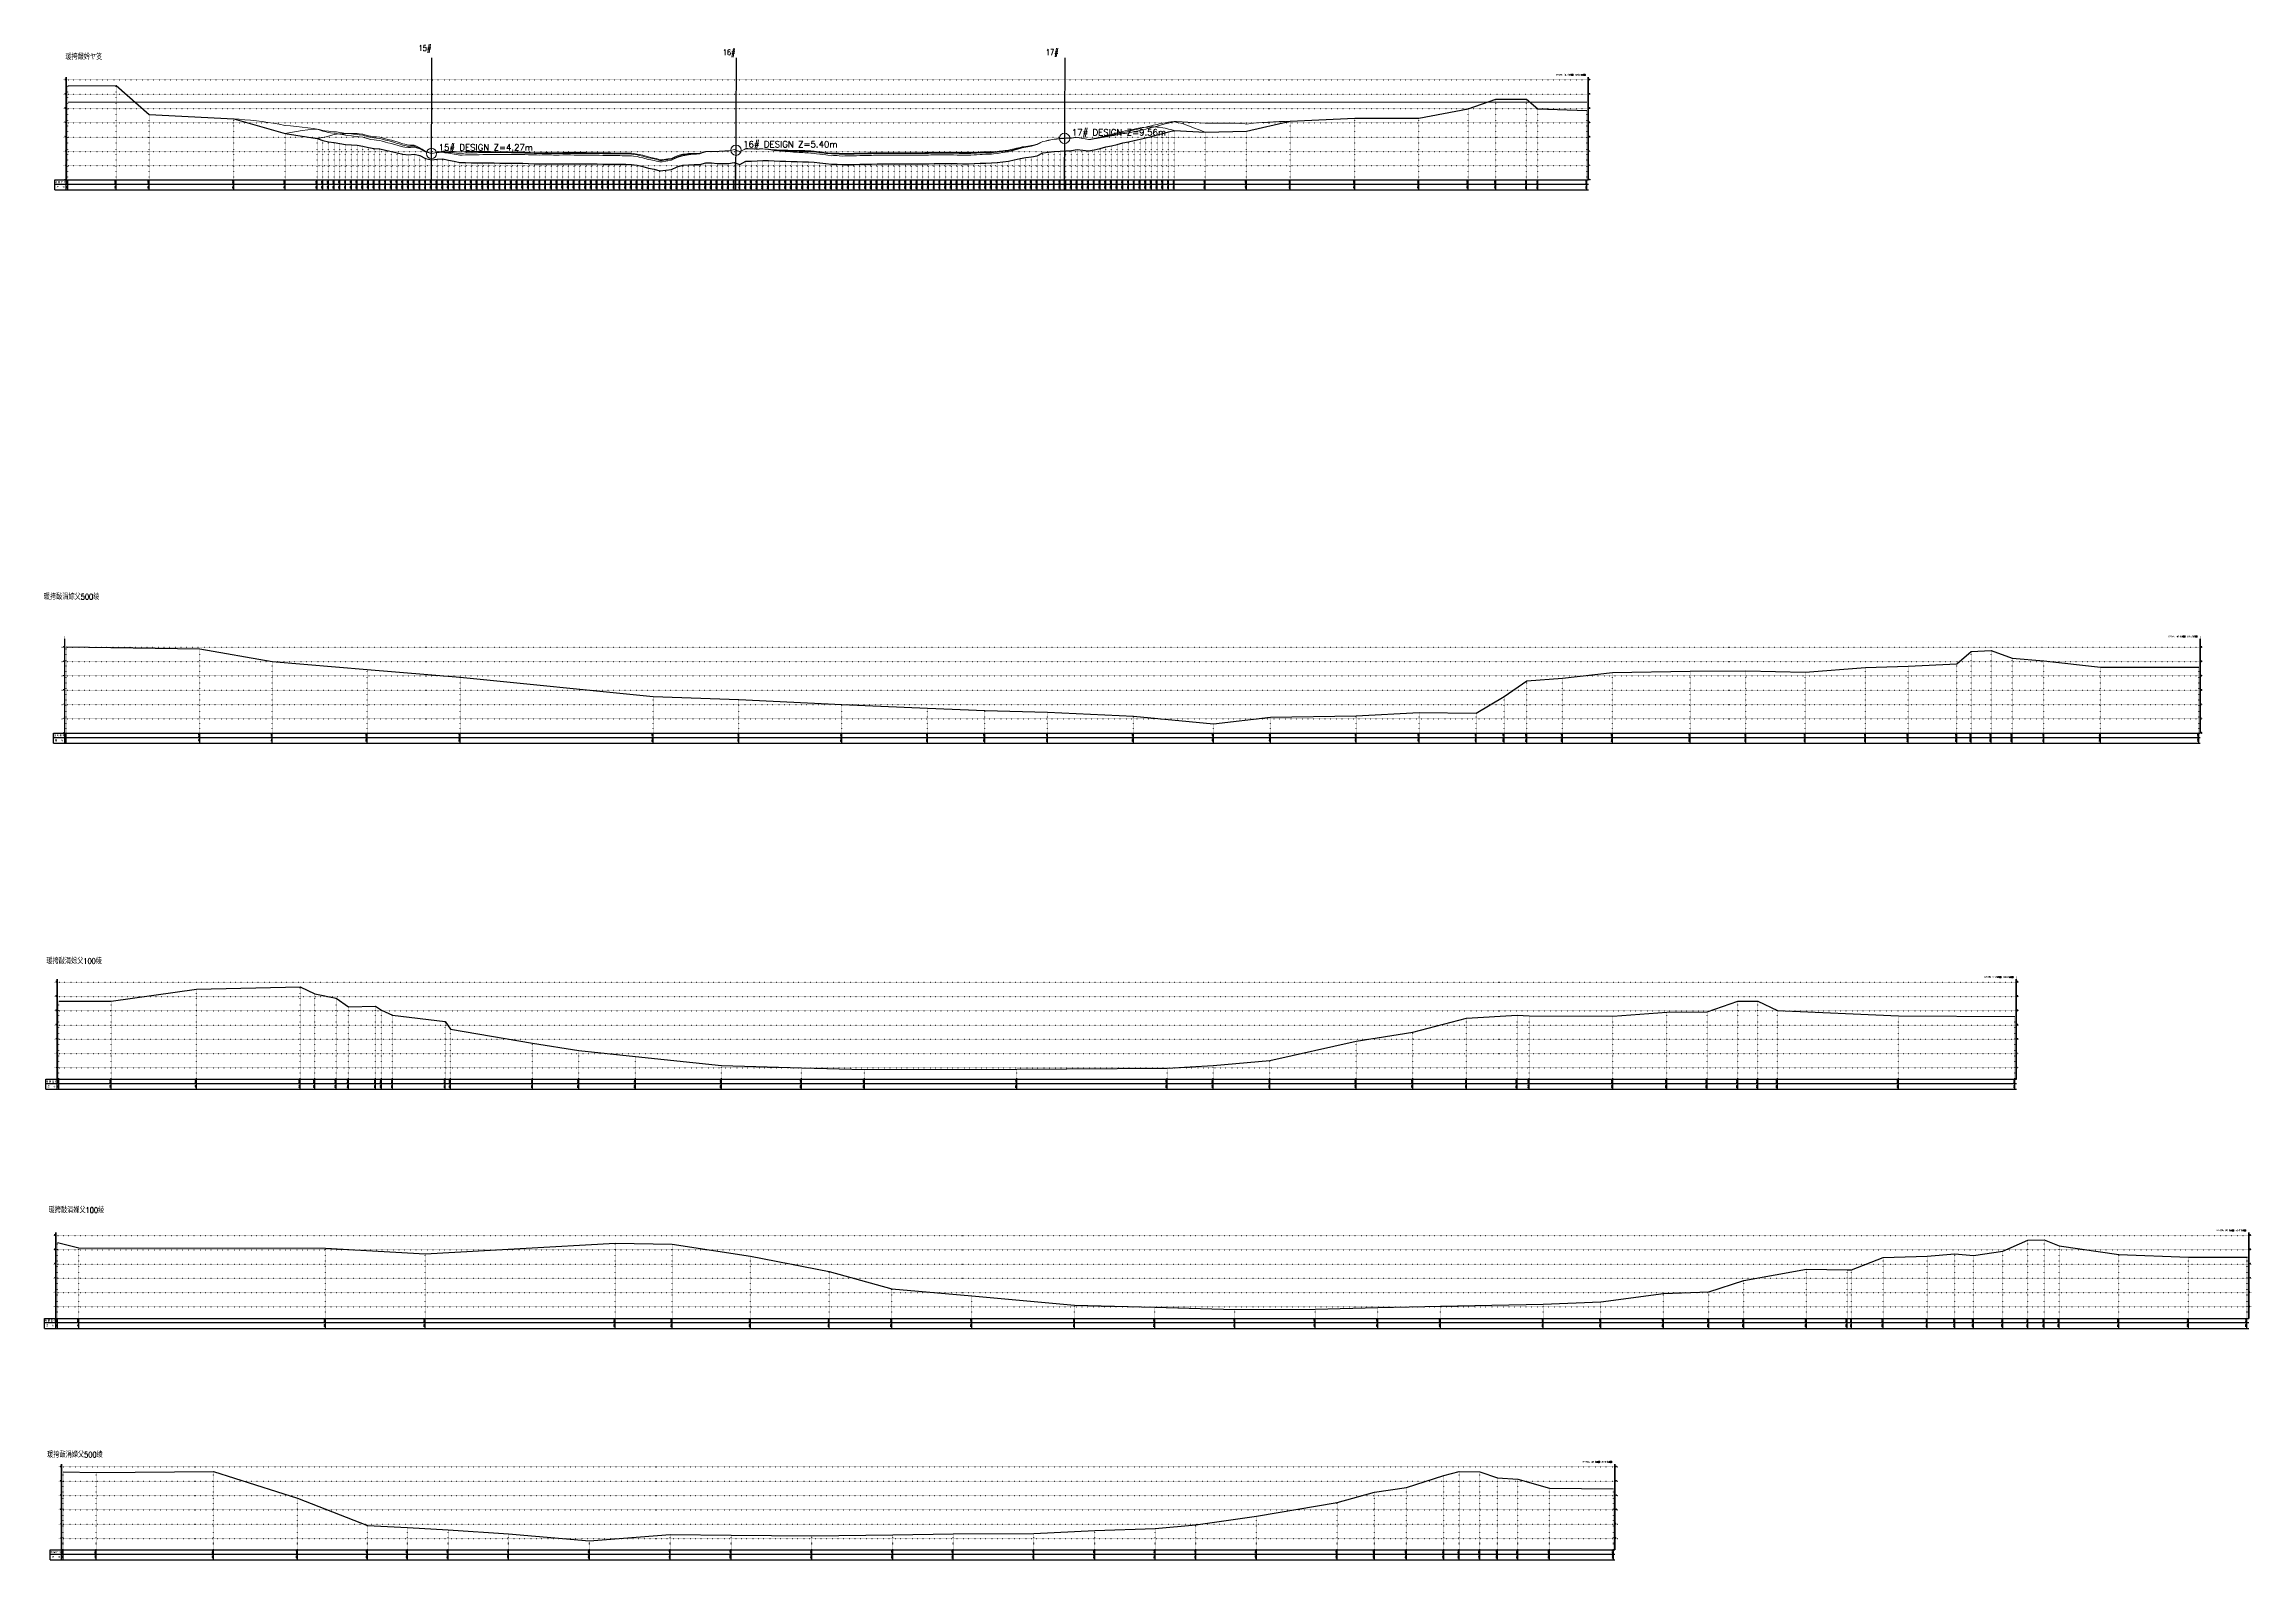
# Model space of a CAD drawing. Extents: x 391414 to 399140, y 3188456 to 3193760.
import ezdxf
from ezdxf.enums import TextEntityAlignment as Align

# ---------------------------------------------------------------- set-up
doc = ezdxf.new("R2010")
doc.units = 0
doc.linetypes.add('X4', pattern=[1.6, 0, -1.6])
doc.layers.get('0').update_dxf_attribs({"linetype": 'CONTINUOUS'})
for name, color, linetype, lineweight in [('ANNOTATION', 7, 'CONTINUOUS', 0), ('DESIGN_CENTER', 1, 'CONTINUOUS', 0), ('DESIGN_DISTRIBUTED', 3, 'CONTINUOUS', 0), ('DESIGN_LOCAL', 255, 'CONTINUOUS', 0), ('PIER_CONTROL', 6, 'CONTINUOUS', 0), ('WSE_22_190', 4, 'CONTINUOUS', 0)]:
    doc.layers.add(name, color=color, linetype=linetype, lineweight=lineweight)
for name, color, linetype in [('DLSS', 4, 'CONTINUOUS'), ('DMX', 1, 'CONTINUOUS'), ('ZDH', 1, 'CONTINUOUS'), ('zdm1', 2, 'CONTINUOUS'), ('ZDMT5', 3, 'CONTINUOUS')]:
    doc.layers.add(name, color=color, linetype=linetype)
doc.styles.add('HZ', font='rs.shx', dxfattribs={"width": 0.8, "bigfont": 'hztxt.shx'})
doc.styles.get("Standard").update_dxf_attribs({"font": 'rs.shx', "bigfont": 'hztxt.shx'})

msp = doc.modelspace()

# ---------------------------------------------------------------- linework, layer by layer
at = {"linetype": 'Continuous', "flags": 128}
for points in [[(392768.7, 3193250.3), (392770.7, 3193712.5)], [(393834.4, 3193250.3), (393836.3, 3193712.5)], [(394984.2, 3193250.3), (394986.2, 3193712.5)]]:
    msp.add_lwpolyline(points, dxfattribs=at)
at = {"layer": 'DESIGN_CENTER', "color": 1}
msp.add_lwpolyline([(391496.2, 3193615.1), (391665.4, 3193615.5), (391780.9, 3193514.3), (392077.4, 3193499.3), (392256.8, 3193447.3), (392276.2, 3193451.1), (392296.2, 3193455.2), (392316.2, 3193458.7), (392336.2, 3193461.2), (392356.2, 3193462.7), (392368.7, 3193463), (392376.2, 3193461.4), (392388.7, 3193458.5), (392396.2, 3193457.5), (392408.7, 3193455.5), (392416.2, 3193455.1), (392428.7, 3193454.1), (392436.2, 3193453.1), (392448.7, 3193451.3), (392456.2, 3193450.1), (392468.7, 3193448), (392476.2, 3193447.4), (392488.7, 3193446.3), (392496.2, 3193445.8), (392508.7, 3193444.8), (392516.2, 3193443.7), (392528.7, 3193441.7), (392536.2, 3193439.5), (392548.7, 3193436), (392556.2, 3193434.7), (392568.7, 3193432.5), (392576.2, 3193431.8), (392588.7, 3193430.6), (392596.2, 3193428.4), (392608.7, 3193424.8), (392616.2, 3193422.8), (392628.7, 3193419.3), (392636.2, 3193417.1), (392648.7, 3193413.4), (392656.2, 3193411.1), (392668.7, 3193407.2), (392676.2, 3193405.6), (392688.7, 3193402.8), (392696.2, 3193403), (392708.7, 3193403.2), (392716.2, 3193400.3), (392728.7, 3193395.5), (392736.2, 3193391.1), (392748.7, 3193384), (392756.2, 3193381.6), (392768.7, 3193378), (392769.1, 3193378), (392776.2, 3193379.1), (392788.7, 3193381.4), (392796.2, 3193382.2), (392808.7, 3193383.7), (392816.2, 3193383), (392828.7, 3193381.8), (392836.2, 3193381.1), (392848.7, 3193379.9), (392856.2, 3193378.9), (392868.7, 3193377.1), (392876.2, 3193378.2), (392888.7, 3193379.8), (392896.2, 3193379.8), (392908.7, 3193379.8), (392916.2, 3193380.1), (392928.7, 3193380.5), (392936.2, 3193380.8), (392948.7, 3193381), (392956.2, 3193381.1), (392968.7, 3193381.2), (392976.2, 3193381.2), (392988.7, 3193381.2), (392996.2, 3193381.2), (393008.7, 3193381.1), (393016.2, 3193381.1), (393028.7, 3193380.9), (393036.2, 3193380.8), (393048.7, 3193380.6), (393056.2, 3193380.5), (393068.7, 3193380.4), (393076.2, 3193380.2), (393088.7, 3193380.1), (393096.2, 3193379.5), (393108.7, 3193378.7), (393116.2, 3193378.5), (393128.7, 3193378.1), (393136.2, 3193378), (393148.7, 3193377.7), (393156.2, 3193377.9), (393168.7, 3193378.2), (393176.2, 3193378.1), (393188.7, 3193377.9), (393196.2, 3193377.8), (393208.7, 3193377.6), (393216.2, 3193377.8), (393228.7, 3193378), (393236.2, 3193378), (393248.7, 3193378), (393256.2, 3193378), (393268.7, 3193378), (393276.2, 3193378), (393288.7, 3193378), (393296.2, 3193378.1), (393308.7, 3193378.1), (393316.2, 3193377.9), (393328.7, 3193377.7), (393336.2, 3193377.6), (393348.7, 3193377.4), (393356.2, 3193377.3), (393368.7, 3193377.2), (393376.2, 3193377.1), (393388.7, 3193376.9), (393396.2, 3193376.8), (393408.7, 3193376.7), (393416.2, 3193376.6), (393428.7, 3193376.4), (393436.2, 3193376.3), (393448.7, 3193376.2), (393456.2, 3193376.1), (393468.7, 3193375.9), (393476.2, 3193374.8), (393488.7, 3193372.8), (393496.2, 3193371.3), (393508.7, 3193368.7), (393516.2, 3193366.4), (393528.7, 3193362.7), (393536.2, 3193361.3), (393548.7, 3193358.9), (393556.2, 3193356.7), (393568.7, 3193353), (393576.2, 3193353.8), (393588.7, 3193355.1), (393596.2, 3193356.1), (393608.7, 3193357.9), (393616.2, 3193361.2), (393628.7, 3193366.7), (393636.2, 3193369), (393648.7, 3193372.7), (393656.2, 3193373.6), (393668.7, 3193375.3), (393676.2, 3193375.7), (393688.7, 3193376.4), (393696.2, 3193376.7), (393708.7, 3193377.4), (393716.2, 3193379.9), (393728.7, 3193384), (393736.2, 3193384.4), (393748.7, 3193385.1), (393756.2, 3193384.8), (393768.7, 3193384.4), (393776.2, 3193385), (393788.7, 3193386.1), (393796.2, 3193386.5), (393808.7, 3193387), (393816.2, 3193388.7), (393828.7, 3193391.3), (393834.8, 3193389.3), (393836.2, 3193388.8), (393848.7, 3193384.4), (393856.2, 3193388.3), (393868.7, 3193394.6), (393876.2, 3193394.4), (393888.7, 3193394.1), (393896.2, 3193393.7), (393908.7, 3193393), (393916.2, 3193393.2), (393928.7, 3193393.6), (393936.2, 3193392.9), (393948.7, 3193391.7), (393956.2, 3193390.8), (393968.7, 3193389.3), (393976.2, 3193388.8), (393988.7, 3193388.1), (393996.2, 3193387.7), (394008.7, 3193387), (394016.2, 3193386.7), (394028.7, 3193386.2), (394036.2, 3193385.9), (394048.7, 3193385.5), (394056.2, 3193385.3), (394068.7, 3193384.9), (394076.2, 3193384.8), (394088.7, 3193384.6), (394096.2, 3193384), (394108.7, 3193383.1), (394116.2, 3193382.2), (394128.7, 3193380.7), (394136.2, 3193379.8), (394148.7, 3193378.3), (394156.2, 3193377.5), (394168.7, 3193376.1), (394176.2, 3193376.3), (394188.7, 3193376.6), (394196.2, 3193376), (394208.7, 3193375), (394216.2, 3193375.2), (394228.7, 3193375.4), (394236.2, 3193375.6), (394248.7, 3193375.9), (394256.2, 3193376.1), (394268.7, 3193376.3), (394276.2, 3193376.5), (394288.7, 3193376.8), (394296.2, 3193376.9), (394308.7, 3193377.2), (394316.2, 3193377.4), (394328.7, 3193377.7), (394336.2, 3193377.8), (394348.7, 3193378), (394356.2, 3193377.9), (394368.7, 3193377.9), (394376.2, 3193377.9), (394388.7, 3193377.8), (394396.2, 3193377.8), (394408.7, 3193377.8), (394416.2, 3193377.8), (394428.7, 3193377.7), (394436.2, 3193377.7), (394448.7, 3193377.7), (394456.2, 3193377.6), (394468.7, 3193377.6), (394476.2, 3193377.8), (394488.7, 3193378), (394496.2, 3193378.1), (394508.7, 3193378.3), (394516.2, 3193378.5), (394528.7, 3193378.9), (394536.2, 3193379), (394548.7, 3193379.3), (394556.2, 3193379.1), (394568.7, 3193378.8), (394576.2, 3193378.8), (394588.7, 3193378.9), (394596.2, 3193378.7), (394608.7, 3193378.5), (394616.2, 3193378.4), (394628.7, 3193378.3), (394636.2, 3193378.2), (394648.7, 3193378.1), (394656.2, 3193378.3), (394668.7, 3193378.5), (394676.2, 3193379), (394688.7, 3193379.6), (394696.2, 3193379.9), (394708.7, 3193380.3), (394716.2, 3193380.4), (394728.7, 3193380.5), (394736.2, 3193381.2), (394748.7, 3193382.4), (394756.2, 3193383.3), (394768.7, 3193384.9), (394776.2, 3193385.6), (394788.7, 3193386.8), (394796.2, 3193388.7), (394808.7, 3193391.9), (394816.2, 3193393.8), (394828.7, 3193397.1), (394836.2, 3193398.7), (394848.7, 3193401.3), (394856.2, 3193402.3), (394868.7, 3193404.2), (394876.2, 3193406.1), (394888.7, 3193409.3), (394896.2, 3193413.2), (394908.7, 3193419.7), (394916.2, 3193421.3), (394928.7, 3193423.9), (394936.2, 3193425.3), (394948.7, 3193427.7), (394956.2, 3193428.5), (394968.7, 3193429.7), (394976.2, 3193430.4), (394984.8, 3193430.9), (394988.7, 3193431.1), (394996.2, 3193431.4), (395008.7, 3193431.6), (395016.2, 3193432.5), (395028.7, 3193433.7), (395036.2, 3193432.6), (395048.7, 3193430.8), (395056.2, 3193429.2), (395068.7, 3193426.8), (395076.2, 3193427.6), (395088.7, 3193429.1), (395096.2, 3193430.7), (395108.7, 3193433.5), (395116.2, 3193435.2), (395128.7, 3193438.2), (395136.2, 3193439.6), (395148.7, 3193442.2), (395156.2, 3193443.8), (395168.7, 3193446.6), (395176.2, 3193448.5), (395188.7, 3193451.7), (395196.2, 3193453), (395208.7, 3193455.3), (395216.2, 3193457.1), (395228.7, 3193460.2), (395236.2, 3193462.1), (395248.7, 3193465.2), (395256.2, 3193467.1), (395268.7, 3193470.2), (395276.2, 3193472), (395288.7, 3193475), (395296.2, 3193476.8), (395308.7, 3193479.6), (395316.2, 3193481.3), (395328.7, 3193484), (395336.2, 3193485.4), (395348.7, 3193487.4), (395356.2, 3193488.3), (395368.7, 3193489.6), (395376.2, 3193487.8), (395396.2, 3193482.3), (395416.2, 3193475.7), (395436.2, 3193468.2), (395456.2, 3193460.2), (395476.2, 3193452.4), (395476.9, 3193452.2), (395621.3, 3193455.5), (395774.7, 3193491.3), (396000.3, 3193501.2), (396224.7, 3193501.7), (396396.8, 3193534.5), (396494.1, 3193568.3), (396601.6, 3193568.3), (396641.2, 3193533.7), (396812.7, 3193528.2)], dxfattribs=at)
at = {"layer": 'DESIGN_DISTRIBUTED', "color": 3}
msp.add_lwpolyline([(391496.2, 3193615.1), (391665.4, 3193615.5), (391780.9, 3193514.3), (392077.4, 3193499.3), (392096.2, 3193497.5), (392116.2, 3193495.8), (392136.2, 3193494), (392156.2, 3193491.9), (392176.2, 3193489.5), (392196.2, 3193486.8), (392216.2, 3193483.5), (392236.2, 3193479.9), (392256.2, 3193475.8), (392256.8, 3193475.7), (392276.2, 3193474.2), (392296.2, 3193472.3), (392316.2, 3193470.1), (392336.2, 3193467.7), (392356.2, 3193465.1), (392368.7, 3193463.4), (392376.2, 3193460.7), (392388.7, 3193456.3), (392396.2, 3193454.5), (392408.7, 3193451.5), (392416.2, 3193450.5), (392428.7, 3193448.9), (392436.2, 3193447.5), (392448.7, 3193445.3), (392456.2, 3193443.9), (392468.7, 3193441.5), (392476.2, 3193440.8), (392488.7, 3193439.5), (392496.2, 3193438.9), (392508.7, 3193437.8), (392516.2, 3193436.6), (392528.7, 3193434.5), (392536.2, 3193432.3), (392548.7, 3193428.7), (392556.2, 3193427.4), (392568.7, 3193425.2), (392576.2, 3193424.4), (392588.7, 3193423.2), (392596.2, 3193421.1), (392608.7, 3193417.6), (392616.2, 3193415.7), (392628.7, 3193412.4), (392636.2, 3193410.4), (392648.7, 3193407), (392656.2, 3193405), (392668.7, 3193401.7), (392676.2, 3193400.4), (392688.7, 3193398.4), (392696.2, 3193399), (392708.7, 3193400.1), (392716.2, 3193397.7), (392728.7, 3193393.8), (392736.2, 3193389.9), (392748.7, 3193383.5), (392756.2, 3193381.3), (392768.7, 3193378), (392769.1, 3193378), (392776.2, 3193379), (392788.7, 3193380.9), (392796.2, 3193381.3), (392808.7, 3193382), (392816.2, 3193380.7), (392828.7, 3193378.7), (392836.2, 3193377.5), (392848.7, 3193375.5), (392856.2, 3193374), (392868.7, 3193371.6), (392876.2, 3193372.3), (392888.7, 3193373.4), (392896.2, 3193373.2), (392908.7, 3193372.9), (392916.2, 3193373.1), (392928.7, 3193373.4), (392936.2, 3193373.6), (392948.7, 3193373.8), (392956.2, 3193374), (392968.7, 3193374.1), (392976.2, 3193374.2), (392988.7, 3193374.4), (392996.2, 3193374.5), (393008.7, 3193374.5), (393016.2, 3193374.6), (393028.7, 3193374.6), (393036.2, 3193374.6), (393048.7, 3193374.6), (393056.2, 3193374.6), (393068.7, 3193374.6), (393076.2, 3193374.5), (393088.7, 3193374.4), (393096.2, 3193374), (393108.7, 3193373.2), (393116.2, 3193373.1), (393128.7, 3193372.8), (393136.2, 3193372.6), (393148.7, 3193372.4), (393156.2, 3193372.6), (393168.7, 3193372.9), (393176.2, 3193372.8), (393188.7, 3193372.6), (393196.2, 3193372.5), (393208.7, 3193372.3), (393216.2, 3193372.5), (393228.7, 3193372.7), (393236.2, 3193372.6), (393248.7, 3193372.6), (393256.2, 3193372.6), (393268.7, 3193372.5), (393276.2, 3193372.5), (393288.7, 3193372.5), (393296.2, 3193372.4), (393308.7, 3193372.4), (393316.2, 3193372.2), (393328.7, 3193372), (393336.2, 3193371.8), (393348.7, 3193371.6), (393356.2, 3193371.5), (393368.7, 3193371.2), (393376.2, 3193371.1), (393388.7, 3193370.9), (393396.2, 3193370.8), (393408.7, 3193370.6), (393416.2, 3193370.5), (393428.7, 3193370.3), (393436.2, 3193370.2), (393448.7, 3193370), (393456.2, 3193370), (393468.7, 3193369.9), (393476.2, 3193368.7), (393488.7, 3193366.8), (393496.2, 3193365.3), (393508.7, 3193362.8), (393516.2, 3193360.6), (393528.7, 3193357.1), (393536.2, 3193355.8), (393548.7, 3193353.6), (393556.2, 3193351.5), (393568.7, 3193348.1), (393576.2, 3193349), (393588.7, 3193350.6), (393596.2, 3193351.9), (393608.7, 3193354.1), (393616.2, 3193357.6), (393628.7, 3193363.6), (393636.2, 3193366), (393648.7, 3193370.2), (393656.2, 3193371.4), (393668.7, 3193373.5), (393676.2, 3193374.2), (393688.7, 3193375.3), (393696.2, 3193375.9), (393708.7, 3193376.9), (393716.2, 3193379.6), (393728.7, 3193384), (393736.2, 3193384.5), (393748.7, 3193385.4), (393756.2, 3193385.2), (393768.7, 3193384.8), (393776.2, 3193385.5), (393788.7, 3193386.5), (393796.2, 3193386.8), (393808.7, 3193387.2), (393816.2, 3193388.8), (393828.7, 3193391.3), (393834.8, 3193389.3), (393836.2, 3193388.8), (393848.7, 3193384.5), (393856.2, 3193388.5), (393868.7, 3193394.8), (393876.2, 3193394.8), (393888.7, 3193394.5), (393896.2, 3193394.1), (393908.7, 3193393.5), (393916.2, 3193393.6), (393928.7, 3193393.8), (393936.2, 3193393), (393948.7, 3193391.5), (393956.2, 3193390.4), (393968.7, 3193388.6), (393976.2, 3193387.9), (393988.7, 3193386.8), (393996.2, 3193386.1), (394008.7, 3193385), (394016.2, 3193384.4), (394028.7, 3193383.4), (394036.2, 3193382.9), (394048.7, 3193382.1), (394056.2, 3193381.6), (394068.7, 3193380.8), (394076.2, 3193380.5), (394088.7, 3193380), (394096.2, 3193379.2), (394108.7, 3193378.1), (394116.2, 3193377), (394128.7, 3193375.3), (394136.2, 3193374.2), (394148.7, 3193372.6), (394156.2, 3193371.7), (394168.7, 3193370.2), (394176.2, 3193370.3), (394188.7, 3193370.6), (394196.2, 3193370), (394208.7, 3193368.9), (394216.2, 3193369.1), (394228.7, 3193369.3), (394236.2, 3193369.5), (394248.7, 3193369.8), (394256.2, 3193370), (394268.7, 3193370.3), (394276.2, 3193370.5), (394288.7, 3193370.8), (394296.2, 3193370.9), (394308.7, 3193371.2), (394316.2, 3193371.5), (394328.7, 3193371.8), (394336.2, 3193371.9), (394348.7, 3193372.1), (394356.2, 3193372.1), (394368.7, 3193372.1), (394376.2, 3193372.1), (394388.7, 3193372.1), (394396.2, 3193372.1), (394408.7, 3193372), (394416.2, 3193372), (394428.7, 3193372), (394436.2, 3193371.9), (394448.7, 3193371.9), (394456.2, 3193371.9), (394468.7, 3193371.8), (394476.2, 3193371.9), (394488.7, 3193372.1), (394496.2, 3193372.3), (394508.7, 3193372.4), (394516.2, 3193372.6), (394528.7, 3193373), (394536.2, 3193373.1), (394548.7, 3193373.3), (394556.2, 3193373.1), (394568.7, 3193372.8), (394576.2, 3193372.8), (394588.7, 3193372.8), (394596.2, 3193372.7), (394608.7, 3193372.5), (394616.2, 3193372.4), (394628.7, 3193372.3), (394636.2, 3193372.3), (394648.7, 3193372.2), (394656.2, 3193372.4), (394668.7, 3193372.8), (394676.2, 3193373.3), (394688.7, 3193374.2), (394696.2, 3193374.5), (394708.7, 3193375.2), (394716.2, 3193375.3), (394728.7, 3193375.7), (394736.2, 3193376.6), (394748.7, 3193378.1), (394756.2, 3193379.2), (394768.7, 3193381.1), (394776.2, 3193382), (394788.7, 3193383.6), (394796.2, 3193385.8), (394808.7, 3193389.4), (394816.2, 3193391.6), (394828.7, 3193395.3), (394836.2, 3193397.1), (394848.7, 3193400.1), (394856.2, 3193401.4), (394868.7, 3193403.5), (394876.2, 3193405.6), (394888.7, 3193409.1), (394896.2, 3193413.1), (394908.7, 3193419.8), (394916.2, 3193421.4), (394928.7, 3193424), (394936.2, 3193425.5), (394948.7, 3193427.8), (394956.2, 3193428.6), (394968.7, 3193429.8), (394976.2, 3193430.4), (394984.8, 3193430.9), (394988.7, 3193431.1), (394996.2, 3193431.4), (395008.7, 3193431.7), (395016.2, 3193432.6), (395028.7, 3193433.9), (395036.2, 3193432.8), (395048.7, 3193430.9), (395056.2, 3193429.3), (395068.7, 3193426.7), (395076.2, 3193427.4), (395088.7, 3193428.6), (395096.2, 3193430.1), (395108.7, 3193432.5), (395116.2, 3193433.9), (395128.7, 3193436.4), (395136.2, 3193437.5), (395148.7, 3193439.5), (395156.2, 3193440.9), (395168.7, 3193443.1), (395176.2, 3193444.7), (395188.7, 3193447.3), (395196.2, 3193448.3), (395208.7, 3193450.1), (395216.2, 3193451.6), (395228.7, 3193454.3), (395236.2, 3193455.9), (395248.7, 3193458.7), (395256.2, 3193460.5), (395268.7, 3193463.4), (395276.2, 3193465.2), (395288.7, 3193468.3), (395296.2, 3193470.2), (395308.7, 3193473.5), (395316.2, 3193475.6), (395328.7, 3193479.1), (395336.2, 3193481.1), (395348.7, 3193484.5), (395356.2, 3193486.5), (395368.7, 3193489.8), (395376.2, 3193489.4), (395396.2, 3193488.4), (395416.2, 3193487.4), (395436.2, 3193486.3), (395456.2, 3193485.2), (395476.2, 3193484.1), (395476.9, 3193484), (395496.2, 3193484.3), (395516.2, 3193484.5), (395536.2, 3193484.5), (395556.2, 3193484.2), (395576.2, 3193483.6), (395596.2, 3193482.7), (395616.2, 3193481.4), (395621.3, 3193481), (395636.2, 3193482.8), (395656.2, 3193484.9), (395676.2, 3193486.5), (395696.2, 3193487.8), (395716.2, 3193488.8), (395736.2, 3193489.6), (395756.2, 3193490.3), (395774.7, 3193491.3), (396000.3, 3193501.2), (396224.7, 3193501.7), (396396.8, 3193534.5), (396494.1, 3193568.3), (396601.6, 3193568.3), (396641.2, 3193533.7), (396812.7, 3193528.2)], dxfattribs=at)
at = {"layer": 'DESIGN_LOCAL', "color": 5}
msp.add_lwpolyline([(391496.2, 3193615.1), (391665.4, 3193615.5), (391780.9, 3193514.3), (392077.4, 3193499.3), (392256.8, 3193447.3), (392368.7, 3193430.9), (392376.2, 3193431.7), (392388.7, 3193433.5), (392396.2, 3193435.4), (392408.7, 3193438.4), (392416.2, 3193440.7), (392428.7, 3193444), (392436.2, 3193445.2), (392448.7, 3193446.6), (392456.2, 3193447), (392468.7, 3193447.1), (392476.2, 3193447.5), (392488.7, 3193447.7), (392496.2, 3193447.7), (392508.7, 3193447.5), (392516.2, 3193446.6), (392528.7, 3193445), (392536.2, 3193443), (392548.7, 3193439.6), (392556.2, 3193438.4), (392568.7, 3193436.4), (392576.2, 3193435.7), (392588.7, 3193434.7), (392596.2, 3193432.7), (392608.7, 3193429.3), (392616.2, 3193427.3), (392628.7, 3193424), (392636.2, 3193422), (392648.7, 3193418.4), (392656.2, 3193416.2), (392668.7, 3193412.2), (392676.2, 3193410.5), (392688.7, 3193407.4), (392696.2, 3193407.3), (392708.7, 3193406.9), (392716.2, 3193403.5), (392728.7, 3193397.8), (392736.2, 3193392.9), (392748.7, 3193384.9), (392756.2, 3193382), (392768.7, 3193378), (392769.1, 3193378), (392776.2, 3193379.2), (392788.7, 3193382.2), (392796.2, 3193383.5), (392808.7, 3193386), (392816.2, 3193385.8), (392828.7, 3193385.5), (392836.2, 3193385.2), (392848.7, 3193384.5), (392856.2, 3193383.7), (392868.7, 3193382.1), (392876.2, 3193383.2), (392888.7, 3193384.8), (392896.2, 3193384.7), (392908.7, 3193384.4), (392916.2, 3193384.6), (392928.7, 3193384.7), (392936.2, 3193384.7), (392948.7, 3193384.6), (392956.2, 3193384.6), (392968.7, 3193384.4), (392976.2, 3193384.3), (392988.7, 3193384.1), (392996.2, 3193383.9), (393008.7, 3193383.7), (393016.2, 3193383.6), (393028.7, 3193383.4), (393036.2, 3193383.2), (393048.7, 3193383), (393056.2, 3193382.9), (393068.7, 3193382.8), (393076.2, 3193382.7), (393088.7, 3193382.5), (393096.2, 3193382), (393108.7, 3193381.2), (393116.2, 3193381), (393128.7, 3193380.7), (393136.2, 3193380.6), (393148.7, 3193380.3), (393156.2, 3193380.5), (393168.7, 3193380.9), (393176.2, 3193380.8), (393188.7, 3193380.6), (393196.2, 3193380.5), (393208.7, 3193380.4), (393216.2, 3193380.6), (393228.7, 3193380.8), (393236.2, 3193380.8), (393248.7, 3193380.8), (393256.2, 3193380.8), (393268.7, 3193380.8), (393276.2, 3193380.8), (393288.7, 3193380.8), (393296.2, 3193380.8), (393308.7, 3193380.8), (393316.2, 3193380.7), (393328.7, 3193380.5), (393336.2, 3193380.4), (393348.7, 3193380.2), (393356.2, 3193380.1), (393368.7, 3193380), (393376.2, 3193379.9), (393388.7, 3193379.7), (393396.2, 3193379.6), (393408.7, 3193379.5), (393416.2, 3193379.4), (393428.7, 3193379.2), (393436.2, 3193379.2), (393448.7, 3193379), (393456.2, 3193378.9), (393468.7, 3193378.8), (393476.2, 3193377.7), (393488.7, 3193375.8), (393496.2, 3193374.2), (393508.7, 3193371.6), (393516.2, 3193369.4), (393528.7, 3193365.7), (393536.2, 3193364.3), (393548.7, 3193362), (393556.2, 3193359.8), (393568.7, 3193356.1), (393576.2, 3193356.8), (393588.7, 3193358.1), (393596.2, 3193359.1), (393608.7, 3193360.9), (393616.2, 3193364.1), (393628.7, 3193369.5), (393636.2, 3193371.6), (393648.7, 3193375.2), (393656.2, 3193376), (393668.7, 3193377.4), (393676.2, 3193377.6), (393688.7, 3193378), (393696.2, 3193378.2), (393708.7, 3193378.6), (393716.2, 3193380.8), (393728.7, 3193384.6), (393736.2, 3193384.9), (393748.7, 3193385.3), (393756.2, 3193384.9), (393768.7, 3193384.3), (393776.2, 3193384.9), (393788.7, 3193385.9), (393796.2, 3193386.3), (393808.7, 3193386.9), (393816.2, 3193388.6), (393828.7, 3193391.3), (393834.8, 3193389.3), (393836.2, 3193388.8), (393848.7, 3193384.4), (393856.2, 3193388.2), (393868.7, 3193394.4), (393876.2, 3193394.2), (393888.7, 3193393.9), (393896.2, 3193393.6), (393908.7, 3193393), (393916.2, 3193393.3), (393928.7, 3193394), (393936.2, 3193393.4), (393948.7, 3193392.5), (393956.2, 3193391.8), (393968.7, 3193390.7), (393976.2, 3193390.4), (393988.7, 3193389.9), (393996.2, 3193389.7), (394008.7, 3193389.3), (394016.2, 3193389.1), (394028.7, 3193388.8), (394036.2, 3193388.6), (394048.7, 3193388.3), (394056.2, 3193388.2), (394068.7, 3193387.9), (394076.2, 3193387.8), (394088.7, 3193387.6), (394096.2, 3193387.1), (394108.7, 3193386.2), (394116.2, 3193385.3), (394128.7, 3193383.7), (394136.2, 3193382.8), (394148.7, 3193381.3), (394156.2, 3193380.5), (394168.7, 3193379.1), (394176.2, 3193379.2), (394188.7, 3193379.5), (394196.2, 3193378.9), (394208.7, 3193377.9), (394216.2, 3193378), (394228.7, 3193378.2), (394236.2, 3193378.4), (394248.7, 3193378.7), (394256.2, 3193378.8), (394268.7, 3193379.1), (394276.2, 3193379.3), (394288.7, 3193379.5), (394296.2, 3193379.7), (394308.7, 3193379.9), (394316.2, 3193380.1), (394328.7, 3193380.4), (394336.2, 3193380.5), (394348.7, 3193380.7), (394356.2, 3193380.7), (394368.7, 3193380.7), (394376.2, 3193380.6), (394388.7, 3193380.6), (394396.2, 3193380.6), (394408.7, 3193380.6), (394416.2, 3193380.5), (394428.7, 3193380.5), (394436.2, 3193380.5), (394448.7, 3193380.4), (394456.2, 3193380.4), (394468.7, 3193380.4), (394476.2, 3193380.5), (394488.7, 3193380.7), (394496.2, 3193380.9), (394508.7, 3193381.1), (394516.2, 3193381.3), (394528.7, 3193381.7), (394536.2, 3193381.8), (394548.7, 3193382.1), (394556.2, 3193381.9), (394568.7, 3193381.6), (394576.2, 3193381.6), (394588.7, 3193381.7), (394596.2, 3193381.5), (394608.7, 3193381.3), (394616.2, 3193381.3), (394628.7, 3193381.2), (394636.2, 3193381.1), (394648.7, 3193381), (394656.2, 3193381.2), (394668.7, 3193381.5), (394676.2, 3193381.9), (394688.7, 3193382.7), (394696.2, 3193382.9), (394708.7, 3193383.4), (394716.2, 3193383.4), (394728.7, 3193383.5), (394736.2, 3193384.2), (394748.7, 3193385.3), (394756.2, 3193386.2), (394768.7, 3193387.7), (394776.2, 3193388.4), (394788.7, 3193389.4), (394796.2, 3193391.3), (394808.7, 3193394.3), (394816.2, 3193396.1), (394828.7, 3193399.2), (394836.2, 3193400.6), (394848.7, 3193402.9), (394856.2, 3193403.8), (394868.7, 3193405.4), (394876.2, 3193407.1), (394888.7, 3193410), (394896.2, 3193413.8), (394908.7, 3193420.1), (394916.2, 3193421.5), (394928.7, 3193424), (394936.2, 3193425.3), (394948.7, 3193427.6), (394956.2, 3193428.5), (394968.7, 3193429.7), (394976.2, 3193430.3), (394984.8, 3193430.9), (394988.7, 3193431.1), (394996.2, 3193431.4), (395008.7, 3193431.6), (395016.2, 3193432.4), (395028.7, 3193433.7), (395036.2, 3193432.6), (395048.7, 3193430.9), (395056.2, 3193429.5), (395068.7, 3193427.3), (395076.2, 3193428.3), (395088.7, 3193430.1), (395096.2, 3193431.9), (395108.7, 3193435), (395116.2, 3193437), (395128.7, 3193440.2), (395136.2, 3193441.9), (395148.7, 3193444.8), (395156.2, 3193446.7), (395168.7, 3193449.8), (395176.2, 3193451.8), (395188.7, 3193455.2), (395196.2, 3193456.6), (395208.7, 3193458.8), (395216.2, 3193460.6), (395228.7, 3193463.3), (395236.2, 3193464.9), (395248.7, 3193467.2), (395256.2, 3193468.3), (395268.7, 3193469.8), (395276.2, 3193470.4), (395288.7, 3193470.9), (395296.2, 3193470.9), (395308.7, 3193470.2), (395316.2, 3193469.4), (395328.7, 3193467.6), (395336.2, 3193466.1), (395348.7, 3193463.2), (395356.2, 3193461.4), (395368.7, 3193458.7), (395476.9, 3193452.2), (395621.3, 3193455.5), (395774.7, 3193491.3), (396000.3, 3193501.2), (396224.7, 3193501.7), (396396.8, 3193534.5), (396494.1, 3193568.3), (396601.6, 3193568.3), (396641.2, 3193533.7), (396812.7, 3193528.2)], dxfattribs=at)
at = {"layer": 'DMX', "linetype": 'Continuous', "flags": 128}
for points in [[(391496.2, 3193615.1), (391665.4, 3193615.5), (391780.9, 3193514.3), (392077.4, 3193499.3), (392256.8, 3193447.3), (392368.7, 3193430.9), (392388.7, 3193423.8), (392408.7, 3193419), (392428.7, 3193416.5), (392448.7, 3193413.1), (392468.7, 3193409.6), (392488.7, 3193407.9), (392508.7, 3193406.6), (392528.7, 3193403.7), (392548.7, 3193398.4), (392568.7, 3193395.4), (392588.7, 3193394.1), (392608.7, 3193389.3), (392628.7, 3193384.8), (392648.7, 3193380.3), (392668.7, 3193375.8), (392688.7, 3193373.4), (392708.7, 3193375.9), (392728.7, 3193370.3), (392748.7, 3193360.5), (392768.7, 3193355.2), (392788.7, 3193357.9), (392808.7, 3193358.6), (392828.7, 3193354.5), (392848.7, 3193350.5), (392868.7, 3193345.8), (392888.7, 3193346.8), (392908.7, 3193345.5), (392928.7, 3193345.3), (392948.7, 3193345), (392968.7, 3193344.8), (392988.7, 3193344.6), (393008.7, 3193344.4), (393028.7, 3193344.2), (393048.7, 3193344), (393068.7, 3193343.8), (393088.7, 3193343.6), (393108.7, 3193342.3), (393128.7, 3193341.8), (393148.7, 3193341.4), (393168.7, 3193342), (393188.7, 3193341.7), (393208.7, 3193341.5), (393228.7, 3193341.9), (393248.7, 3193341.9), (393268.7, 3193341.9), (393288.7, 3193341.9), (393308.7, 3193341.9), (393328.7, 3193341.6), (393348.7, 3193341.3), (393368.7, 3193341), (393388.7, 3193340.8), (393408.7, 3193340.5), (393428.7, 3193340.3), (393448.7, 3193340.1), (393468.7, 3193339.9), (393488.7, 3193336.8), (393508.7, 3193332.7), (393528.7, 3193326.8), (393548.7, 3193323.1), (393568.7, 3193317.2), (393588.7, 3193319.3), (393608.7, 3193322.1), (393628.7, 3193330.8), (393648.7, 3193336.5), (393668.7, 3193338.7), (393688.7, 3193339.2), (393708.7, 3193339.4), (393728.7, 3193344.9), (393748.7, 3193344.8), (393768.7, 3193342.6), (393788.7, 3193342.9), (393808.7, 3193342.5), (393828.7, 3193346), (393848.7, 3193339.4), (393868.7, 3193350.5), (393888.7, 3193351.4), (393908.7, 3193351.8), (393928.7, 3193353.8), (393948.7, 3193353.1), (393968.7, 3193351.7), (393988.7, 3193351.2), (394008.7, 3193350.7), (394028.7, 3193350.1), (394048.7, 3193349.6), (394068.7, 3193349.1), (394088.7, 3193348.8), (394108.7, 3193347.3), (394128.7, 3193344.8), (394148.7, 3193342.4), (394168.7, 3193340.1), (394188.7, 3193340.6), (394208.7, 3193339), (394228.7, 3193339.3), (394248.7, 3193339.8), (394268.7, 3193340.2), (394288.7, 3193340.6), (394308.7, 3193341), (394328.7, 3193341.5), (394348.7, 3193341.8), (394368.7, 3193341.7), (394388.7, 3193341.7), (394408.7, 3193341.6), (394428.7, 3193341.6), (394448.7, 3193341.5), (394468.7, 3193341.4), (394488.7, 3193341.8), (394508.7, 3193342.2), (394528.7, 3193342.7), (394548.7, 3193343.1), (394568.7, 3193342.7), (394588.7, 3193342.7), (394608.7, 3193342.4), (394628.7, 3193342.2), (394648.7, 3193342.1), (394668.7, 3193342.6), (394688.7, 3193343.7), (394708.7, 3193344.5), (394728.7, 3193344.6), (394748.7, 3193346.5), (394768.7, 3193349), (394788.7, 3193350.7), (394808.7, 3193355.5), (394828.7, 3193360.4), (394848.7, 3193364), (394868.7, 3193366.1), (394888.7, 3193370.2), (394908.7, 3193379.6), (394928.7, 3193382.5), (394948.7, 3193385.1), (394968.7, 3193386.4), (394988.7, 3193387.5), (395008.7, 3193388.5), (395028.7, 3193391.7), (395048.7, 3193389.9), (395068.7, 3193387), (395088.7, 3193390.4), (395108.7, 3193395.6), (395128.7, 3193400.8), (395148.7, 3193405.1), (395168.7, 3193409.7), (395188.7, 3193414.7), (395208.7, 3193418.1), (395228.7, 3193422.8), (395248.7, 3193427.6), (395268.7, 3193432.5), (395288.7, 3193437.5), (395308.7, 3193442.8), (395328.7, 3193448.3), (395348.7, 3193453.6), (395368.7, 3193458.7), (395476.9, 3193452.2), (395621.3, 3193455.5), (395774.7, 3193491.3), (396000.3, 3193501.2), (396224.7, 3193501.7), (396396.8, 3193534.5), (396494.1, 3193568.3), (396601.6, 3193568.3), (396641.2, 3193533.7), (396812.7, 3193528.2)], [(391491, 3191651.7), (391958.1, 3191644.7), (392212, 3191599.7), (392544.2, 3191571.7), (392869.7, 3191545.7), (393545, 3191477.6), (393845.2, 3191467.1), (394205.3, 3191449.8), (394505.5, 3191436.6), (394705.3, 3191428.2), (394925.4, 3191422.6), (395225.6, 3191409.2), (395505.5, 3191382.4), (395705.3, 3191405.1), (396005.5, 3191409.7), (396225.6, 3191422.2), (396425.4, 3191419.8), (396522.8, 3191478), (396602.3, 3191532.7), (396726.9, 3191542.2), (396902.1, 3191561.7), (397173.4, 3191565.7), (397369.1, 3191567.7), (397576.8, 3191562.2), (397787.9, 3191578.7), (397936.8, 3191583.2), (398107.4, 3191591.9), (398157.4, 3191634.7), (398226.9, 3191638.7), (398300.5, 3191612), (398412, 3191602.2), (398610, 3191580.8), (398954.1, 3191580.6)], [(391464.7, 3190410.9), (391647.8, 3190410.9), (391947, 3190453.9), (392309.6, 3190461.1), (392360.9, 3190436.9), (392435.2, 3190421.8), (392478.9, 3190391.9), (392573.7, 3190394.4), (392594.2, 3190380.3), (392633.1, 3190361.9), (392817.5, 3190340), (392835.6, 3190312.9), (393123, 3190264.1), (393284.3, 3190239), (393483.2, 3190217.3), (393784.3, 3190186), (394063.8, 3190177.9), (394284.2, 3190172.1), (394817.9, 3190173), (395343.3, 3190177.4), (395504.6, 3190185.9), (395703.5, 3190204.1), (396004.6, 3190271.7), (396203.5, 3190303.1), (396391.6, 3190351.9), (396568.3, 3190362.9), (396610.7, 3190360.2), (396903, 3190358.9), (397092.2, 3190372.9), (397233.1, 3190374.1), (397340.4, 3190411.9), (397410.5, 3190411.9), (397479.4, 3190378.2), (397902.8, 3190360.1), (398310.6, 3190358.3)], [(391460, 3189566.5), (391534.8, 3189548.5), (392397.7, 3189547.5), (392746.6, 3189527), (393412, 3189564.9), (393611.3, 3189561.5), (393885.2, 3189518.5), (394161.4, 3189465.5), (394379.6, 3189405.2), (394660.2, 3189380.3), (395019.9, 3189348), (395300.4, 3189341.1), (395580.9, 3189332.7), (395861.4, 3189333.3), (396080.9, 3189339), (396300.3, 3189344.5), (396660, 3189351.4), (396861.3, 3189358.8), (397080.8, 3189389), (397239.1, 3189394.4), (397361.3, 3189433.9), (397580.7, 3189473), (397722.9, 3189471.7), (397739, 3189471.1), (397848.8, 3189514.5), (398003.9, 3189519.3), (398100.4, 3189527), (398165.8, 3189521.7), (398268.4, 3189536.4), (398356.2, 3189575.5), (398412.3, 3189576.5), (398464.8, 3189555), (398674, 3189524.8), (398917.9, 3189516), (399122, 3189515.6), (399124.6, 3189515.7)], [(391479.9, 3188764.6), (391595.6, 3188762.4), (392006.4, 3188765.4), (392299.8, 3188672.4), (392544.9, 3188577.1), (392685, 3188569.6), (392827.7, 3188561.1), (393039.2, 3188547.7), (393322, 3188523.3), (393604.8, 3188544.8), (393817.6, 3188542.6), (394100.4, 3188540.3), (394383.3, 3188543.9), (394594.7, 3188547), (394877.6, 3188549), (395090.3, 3188558.7), (395301.8, 3188565.6), (395444.5, 3188579.1), (395656, 3188609.4), (395938.8, 3188657.2), (396068.7, 3188693.4), (396181.1, 3188710), (396312.2, 3188751.8), (396365.8, 3188765.4), (396438.1, 3188764.4), (396499.6, 3188743.9), (396570.8, 3188738.3), (396681.5, 3188707), (396905.8, 3188704.7)]]:
    msp.add_lwpolyline(points, dxfattribs=at)
at = {"layer": 'PIER_CONTROL', "color": 6}
for centre in [(392769.1, 3193378), (393834.8, 3193389.3), (394984.8, 3193430.9)]:
    msp.add_circle(centre, 18, dxfattribs=at)
at = {"layer": 'WSE_22_190', "color": 4}
msp.add_line((391496.2, 3193557.2), (396812.7, 3193557.2), dxfattribs=at)
at = {"layer": 'zdm1', "linetype": 'X4'}
for p, q in [((391481.2, 3193635.3), (396827.7, 3193635.3)), ((391481.2, 3193585.3), (396827.7, 3193585.3)), ((391481.2, 3193535.3), (396827.7, 3193535.3)), ((391481.2, 3193485.3), (396827.7, 3193485.3)), ((391481.2, 3193435.3), (396827.7, 3193435.3)), ((391481.2, 3193385.3), (396827.7, 3193385.3)), ((391481.2, 3193335.3), (396827.7, 3193335.3)), ((391481.2, 3193285.3), (396827.7, 3193285.3)), ((391476, 3191649.7), (398969.1, 3191649.7)), ((391476, 3191599.7), (398969.1, 3191599.7)), ((391476, 3191549.7), (398969.1, 3191549.7)), ((391476, 3191499.7), (398969.1, 3191499.7)), ((391476, 3191449.7), (398969.1, 3191449.7)), ((391476, 3191399.7), (398969.1, 3191399.7)), ((391476, 3191349.7), (398969.1, 3191349.7)), ((391449.7, 3190477.9), (398325.6, 3190477.9)), ((391449.7, 3190427.9), (398325.6, 3190427.9)), ((391449.7, 3190377.9), (398325.6, 3190377.9)), ((391449.7, 3190327.9), (398325.6, 3190327.9)), ((391449.7, 3190277.9), (398325.6, 3190277.9)), ((391449.7, 3190227.9), (398325.6, 3190227.9)), ((391449.7, 3190177.9), (398325.6, 3190177.9)), ((391445, 3189591.5), (399139.6, 3189591.5)), ((391445, 3189541.5), (399139.6, 3189541.5)), ((391445, 3189491.5), (399139.6, 3189491.5)), ((391445, 3189441.5), (399139.6, 3189441.5)), ((391445, 3189391.5), (399139.6, 3189391.5)), ((391445, 3189341.5), (399139.6, 3189341.5)), ((391464.9, 3188781.4), (396920.8, 3188781.4)), ((391464.9, 3188731.4), (396920.8, 3188731.4)), ((391464.9, 3188681.4), (396920.8, 3188681.4)), ((391464.9, 3188631.4), (396920.8, 3188631.4)), ((391464.9, 3188581.4), (396920.8, 3188581.4)), ((391464.9, 3188531.4), (396920.8, 3188531.4))]:
    msp.add_line(p, q, dxfattribs=at)
at = {"layer": 'zdm1', "linetype": 'Continuous'}
for p, q in [((391490.7, 3193285.3), (391490.7, 3193645.3)), ((391491.7, 3193285.3), (391491.7, 3193645.3)), ((396817.2, 3193285.3), (396817.2, 3193645.3)), ((396818.2, 3193285.3), (396818.2, 3193645.3)), ((391451.2, 3193285.3), (391496.2, 3193285.3)), ((391451.2, 3193250.3), (391451.2, 3193285.3)), ((391451.2, 3193270.3), (396817.7, 3193270.3)), ((391451.2, 3193250.3), (396817.7, 3193250.3)), ((391491.2, 3193250.3), (391491.2, 3193285.3)), ((391496.2, 3193285.3), (396817.7, 3193285.3)), ((391485.5, 3191349.7), (391485.5, 3191679.7)), ((391486.5, 3191349.7), (391486.5, 3191679.7)), ((398958.6, 3191349.7), (398958.6, 3191679.7)), ((398959.6, 3191349.7), (398959.6, 3191679.7)), ((391446, 3191349.7), (391491, 3191349.7)), ((391446, 3191314.7), (391446, 3191349.7)), ((391446, 3191334.7), (398959.1, 3191334.7)), ((391446, 3191314.7), (398959.1, 3191314.7)), ((391486, 3191314.7), (391486, 3191349.7)), ((391491, 3191349.7), (398959.1, 3191349.7)), ((391459.2, 3190137.9), (391459.2, 3190487.9)), ((391460.2, 3190137.9), (391460.2, 3190487.9)), ((398315.1, 3190137.9), (398315.1, 3190487.9)), ((398316.1, 3190137.9), (398316.1, 3190487.9)), ((391419.7, 3190137.9), (391464.7, 3190137.9)), ((391419.7, 3190102.9), (391419.7, 3190137.9)), ((391459.7, 3190102.9), (391459.7, 3190137.9)), ((391464.7, 3190137.9), (398315.6, 3190137.9)), ((391419.7, 3190122.9), (398315.6, 3190122.9)), ((391419.7, 3190102.9), (398315.6, 3190102.9)), ((391454.5, 3189301.5), (391454.5, 3189601.5)), ((391455.5, 3189301.5), (391455.5, 3189601.5)), ((399129.1, 3189301.5), (399129.1, 3189601.5)), ((399130.1, 3189301.5), (399130.1, 3189601.5)), ((391415, 3189301.5), (391460, 3189301.5)), ((391415, 3189266.5), (391415, 3189301.5)), ((391415, 3189286.5), (399129.6, 3189286.5)), ((391455, 3189266.5), (391455, 3189301.5)), ((391460, 3189301.5), (399129.6, 3189301.5)), ((391415, 3189266.5), (399129.6, 3189266.5)), ((391474.4, 3188491.4), (391474.4, 3188791.4)), ((391475.4, 3188491.4), (391475.4, 3188791.4)), ((396910.3, 3188491.4), (396910.3, 3188791.4)), ((396911.3, 3188491.4), (396911.3, 3188791.4)), ((391434.9, 3188491.4), (391479.9, 3188491.4)), ((391434.9, 3188456.4), (391434.9, 3188491.4)), ((391434.9, 3188476.4), (396910.8, 3188476.4)), ((391434.9, 3188456.4), (396910.8, 3188456.4)), ((391474.9, 3188456.4), (391474.9, 3188491.4)), ((391479.9, 3188491.4), (396910.8, 3188491.4))]:
    msp.add_line(p, q, dxfattribs=at)
at = {"layer": 'zdm1', "linetype": 'Continuous', "const_width": 1, "flags": 128}
for points in [[(391491.2, 3193635.3), (391491.2, 3193645.3)], [(391491.2, 3193615.3), (391491.2, 3193625.3)], [(391491.2, 3193595.3), (391491.2, 3193605.3)], [(396817.7, 3193635.3), (396817.7, 3193645.3)], [(396817.7, 3193615.3), (396817.7, 3193625.3)], [(396817.7, 3193595.3), (396817.7, 3193605.3)], [(391491.2, 3193575.3), (391491.2, 3193585.3)], [(391491.2, 3193555.3), (391491.2, 3193565.3)], [(391491.2, 3193535.3), (391491.2, 3193545.3)], [(396817.7, 3193575.3), (396817.7, 3193585.3)], [(396817.7, 3193555.3), (396817.7, 3193565.3)], [(396817.7, 3193535.3), (396817.7, 3193545.3)], [(391491.2, 3193515.3), (391491.2, 3193525.3)], [(391491.2, 3193495.3), (391491.2, 3193505.3)], [(391491.2, 3193475.3), (391491.2, 3193485.3)], [(391491.2, 3193455.3), (391491.2, 3193465.3)], [(396817.7, 3193515.3), (396817.7, 3193525.3)], [(396817.7, 3193495.3), (396817.7, 3193505.3)], [(396817.7, 3193475.3), (396817.7, 3193485.3)], [(396817.7, 3193455.3), (396817.7, 3193465.3)], [(391491.2, 3193435.3), (391491.2, 3193445.3)], [(391491.2, 3193415.3), (391491.2, 3193425.3)], [(391491.2, 3193395.3), (391491.2, 3193405.3)], [(391491.2, 3193375.3), (391491.2, 3193385.3)], [(396817.7, 3193435.3), (396817.7, 3193445.3)], [(396817.7, 3193415.3), (396817.7, 3193425.3)], [(396817.7, 3193395.3), (396817.7, 3193405.3)], [(396817.7, 3193375.3), (396817.7, 3193385.3)], [(391491.2, 3193355.3), (391491.2, 3193365.3)], [(391491.2, 3193335.3), (391491.2, 3193345.3)], [(391491.2, 3193315.3), (391491.2, 3193325.3)], [(391491.2, 3193295.3), (391491.2, 3193305.3)], [(396817.7, 3193355.3), (396817.7, 3193365.3)], [(396817.7, 3193335.3), (396817.7, 3193345.3)], [(396817.7, 3193315.3), (396817.7, 3193325.3)], [(396817.7, 3193295.3), (396817.7, 3193305.3)], [(391486, 3191679.7), (391486, 3191689.7)], [(398959.1, 3191679.7), (398959.1, 3191689.7)], [(391486, 3191659.7), (391486, 3191669.7)], [(391486, 3191639.7), (391486, 3191649.7)], [(391486, 3191619.7), (391486, 3191629.7)], [(391486, 3191599.7), (391486, 3191609.7)], [(398959.1, 3191659.7), (398959.1, 3191669.7)], [(398959.1, 3191639.7), (398959.1, 3191649.7)], [(398959.1, 3191619.7), (398959.1, 3191629.7)], [(398959.1, 3191599.7), (398959.1, 3191609.7)], [(391486, 3191579.7), (391486, 3191589.7)], [(391486, 3191559.7), (391486, 3191569.7)], [(391486, 3191539.7), (391486, 3191549.7)], [(391486, 3191519.7), (391486, 3191529.7)], [(398959.1, 3191579.7), (398959.1, 3191589.7)], [(398959.1, 3191559.7), (398959.1, 3191569.7)], [(398959.1, 3191539.7), (398959.1, 3191549.7)], [(398959.1, 3191519.7), (398959.1, 3191529.7)], [(391486, 3191499.7), (391486, 3191509.7)], [(391486, 3191479.7), (391486, 3191489.7)], [(391486, 3191459.7), (391486, 3191469.7)], [(391486, 3191439.7), (391486, 3191449.7)], [(398959.1, 3191499.7), (398959.1, 3191509.7)], [(398959.1, 3191479.7), (398959.1, 3191489.7)], [(398959.1, 3191459.7), (398959.1, 3191469.7)], [(398959.1, 3191439.7), (398959.1, 3191449.7)], [(391486, 3191419.7), (391486, 3191429.7)], [(391486, 3191399.7), (391486, 3191409.7)], [(391486, 3191379.7), (391486, 3191389.7)], [(391486, 3191359.7), (391486, 3191369.7)], [(398959.1, 3191419.7), (398959.1, 3191429.7)], [(398959.1, 3191399.7), (398959.1, 3191409.7)], [(398959.1, 3191379.7), (398959.1, 3191389.7)], [(398959.1, 3191359.7), (398959.1, 3191369.7)], [(391459.7, 3190487.9), (391459.7, 3190497.9)], [(391459.7, 3190467.9), (391459.7, 3190477.9)], [(391459.7, 3190447.9), (391459.7, 3190457.9)], [(391459.7, 3190427.9), (391459.7, 3190437.9)], [(398315.6, 3190487.9), (398315.6, 3190497.9)], [(398315.6, 3190467.9), (398315.6, 3190477.9)], [(398315.6, 3190447.9), (398315.6, 3190457.9)], [(398315.6, 3190427.9), (398315.6, 3190437.9)], [(391459.7, 3190407.9), (391459.7, 3190417.9)], [(391459.7, 3190387.9), (391459.7, 3190397.9)], [(391459.7, 3190367.9), (391459.7, 3190377.9)], [(398315.6, 3190407.9), (398315.6, 3190417.9)], [(398315.6, 3190387.9), (398315.6, 3190397.9)], [(398315.6, 3190367.9), (398315.6, 3190377.9)], [(391459.7, 3190347.9), (391459.7, 3190357.9)], [(391459.7, 3190327.9), (391459.7, 3190337.9)], [(391459.7, 3190307.9), (391459.7, 3190317.9)], [(391459.7, 3190287.9), (391459.7, 3190297.9)], [(398315.6, 3190347.9), (398315.6, 3190357.9)], [(398315.6, 3190327.9), (398315.6, 3190337.9)], [(398315.6, 3190307.9), (398315.6, 3190317.9)], [(398315.6, 3190287.9), (398315.6, 3190297.9)], [(391459.7, 3190267.9), (391459.7, 3190277.9)], [(391459.7, 3190247.9), (391459.7, 3190257.9)], [(391459.7, 3190227.9), (391459.7, 3190237.9)], [(391459.7, 3190207.9), (391459.7, 3190217.9)], [(398315.6, 3190267.9), (398315.6, 3190277.9)], [(398315.6, 3190247.9), (398315.6, 3190257.9)], [(398315.6, 3190227.9), (398315.6, 3190237.9)], [(398315.6, 3190207.9), (398315.6, 3190217.9)], [(391459.7, 3190187.9), (391459.7, 3190197.9)], [(391459.7, 3190167.9), (391459.7, 3190177.9)], [(391459.7, 3190147.9), (391459.7, 3190157.9)], [(398315.6, 3190187.9), (398315.6, 3190197.9)], [(398315.6, 3190167.9), (398315.6, 3190177.9)], [(398315.6, 3190147.9), (398315.6, 3190157.9)], [(391455, 3189591.5), (391455, 3189601.5)], [(399129.6, 3189591.5), (399129.6, 3189601.5)], [(391455, 3189571.5), (391455, 3189581.5)], [(391455, 3189551.5), (391455, 3189561.5)], [(391455, 3189531.5), (391455, 3189541.5)], [(391455, 3189511.5), (391455, 3189521.5)], [(399129.6, 3189571.5), (399129.6, 3189581.5)], [(399129.6, 3189551.5), (399129.6, 3189561.5)], [(399129.6, 3189531.5), (399129.6, 3189541.5)], [(399129.6, 3189511.5), (399129.6, 3189521.5)], [(391455, 3189491.5), (391455, 3189501.5)], [(391455, 3189471.5), (391455, 3189481.5)], [(391455, 3189451.5), (391455, 3189461.5)], [(391455, 3189431.5), (391455, 3189441.5)], [(399129.6, 3189491.5), (399129.6, 3189501.5)], [(399129.6, 3189471.5), (399129.6, 3189481.5)], [(399129.6, 3189451.5), (399129.6, 3189461.5)], [(399129.6, 3189431.5), (399129.6, 3189441.5)], [(391455, 3189411.5), (391455, 3189421.5)], [(391455, 3189391.5), (391455, 3189401.5)], [(391455, 3189371.5), (391455, 3189381.5)], [(391455, 3189351.5), (391455, 3189361.5)], [(399129.6, 3189411.5), (399129.6, 3189421.5)], [(399129.6, 3189391.5), (399129.6, 3189401.5)], [(399129.6, 3189371.5), (399129.6, 3189381.5)], [(399129.6, 3189351.5), (399129.6, 3189361.5)], [(391455, 3189331.5), (391455, 3189341.5)], [(391455, 3189311.5), (391455, 3189321.5)], [(399129.6, 3189331.5), (399129.6, 3189341.5)], [(399129.6, 3189311.5), (399129.6, 3189321.5)], [(391474.9, 3188781.4), (391474.9, 3188791.4)], [(391474.9, 3188761.4), (391474.9, 3188771.4)], [(391474.9, 3188741.4), (391474.9, 3188751.4)], [(396910.8, 3188781.4), (396910.8, 3188791.4)], [(396910.8, 3188761.4), (396910.8, 3188771.4)], [(396910.8, 3188741.4), (396910.8, 3188751.4)], [(391474.9, 3188721.4), (391474.9, 3188731.4)], [(391474.9, 3188701.4), (391474.9, 3188711.4)], [(391474.9, 3188681.4), (391474.9, 3188691.4)], [(391474.9, 3188661.4), (391474.9, 3188671.4)], [(396910.8, 3188721.4), (396910.8, 3188731.4)], [(396910.8, 3188701.4), (396910.8, 3188711.4)], [(396910.8, 3188681.4), (396910.8, 3188691.4)], [(396910.8, 3188661.4), (396910.8, 3188671.4)], [(391474.9, 3188641.4), (391474.9, 3188651.4)], [(391474.9, 3188621.4), (391474.9, 3188631.4)], [(391474.9, 3188601.4), (391474.9, 3188611.4)], [(391474.9, 3188581.4), (391474.9, 3188591.4)], [(396910.8, 3188641.4), (396910.8, 3188651.4)], [(396910.8, 3188621.4), (396910.8, 3188631.4)], [(396910.8, 3188601.4), (396910.8, 3188611.4)], [(396910.8, 3188581.4), (396910.8, 3188591.4)], [(391474.9, 3188561.4), (391474.9, 3188571.4)], [(391474.9, 3188541.4), (391474.9, 3188551.4)], [(391474.9, 3188521.4), (391474.9, 3188531.4)], [(391474.9, 3188501.4), (391474.9, 3188511.4)], [(396910.8, 3188561.4), (396910.8, 3188571.4)], [(396910.8, 3188541.4), (396910.8, 3188551.4)], [(396910.8, 3188521.4), (396910.8, 3188531.4)], [(396910.8, 3188501.4), (396910.8, 3188511.4)]]:
    msp.add_lwpolyline(points, dxfattribs=at)
at = {"layer": 'ZDMT5', "linetype": 'X4'}
for p, q in [((391496.2, 3193285.3), (391496.2, 3193615.1)), ((391665.4, 3193285.3), (391665.4, 3193615.5)), ((396396.8, 3193285.3), (396396.8, 3193534.5)), ((396494.1, 3193285.3), (396494.1, 3193568.3)), ((396601.6, 3193285.3), (396601.6, 3193568.3)), ((396641.2, 3193285.3), (396641.2, 3193533.7)), ((396812.7, 3193285.3), (396812.7, 3193528.2)), ((391780.9, 3193285.3), (391780.9, 3193514.3)), ((392077.4, 3193285.3), (392077.4, 3193499.3)), ((395348.7, 3193285.3), (395348.7, 3193453.6)), ((395368.7, 3193285.3), (395368.7, 3193458.7)), ((395476.9, 3193285.3), (395476.9, 3193452.2)), ((395621.3, 3193285.3), (395621.3, 3193455.5)), ((395774.7, 3193285.3), (395774.7, 3193491.3)), ((396000.3, 3193285.3), (396000.3, 3193501.2)), ((396224.7, 3193285.3), (396224.7, 3193501.7)), ((392256.8, 3193285.3), (392256.8, 3193447.3)), ((392368.7, 3193285.3), (392368.7, 3193430.9)), ((392388.7, 3193285.3), (392388.7, 3193423.8)), ((392408.7, 3193285.3), (392408.7, 3193419)), ((392428.7, 3193285.3), (392428.7, 3193416.5)), ((392448.7, 3193285.3), (392448.7, 3193413.1)), ((392468.7, 3193285.3), (392468.7, 3193409.6)), ((392488.7, 3193285.3), (392488.7, 3193407.9)), ((392508.7, 3193285.3), (392508.7, 3193406.6)), ((392528.7, 3193285.3), (392528.7, 3193403.7)), ((392548.7, 3193285.3), (392548.7, 3193398.4)), ((392568.7, 3193285.3), (392568.7, 3193395.4)), ((392588.7, 3193285.3), (392588.7, 3193394.1)), ((392608.7, 3193285.3), (392608.7, 3193389.3)), ((392628.7, 3193285.3), (392628.7, 3193384.8)), ((392648.7, 3193285.3), (392648.7, 3193380.3)), ((392668.7, 3193285.3), (392668.7, 3193375.8)), ((392688.7, 3193285.3), (392688.7, 3193373.4)), ((392708.7, 3193285.3), (392708.7, 3193375.9)), ((394908.7, 3193285.3), (394908.7, 3193379.6)), ((394928.7, 3193285.3), (394928.7, 3193382.5)), ((394948.7, 3193285.3), (394948.7, 3193385.1)), ((394968.7, 3193285.3), (394968.7, 3193386.4)), ((394988.7, 3193285.3), (394988.7, 3193387.5)), ((395008.7, 3193285.3), (395008.7, 3193388.5)), ((395028.7, 3193285.3), (395028.7, 3193391.7)), ((395048.7, 3193285.3), (395048.7, 3193389.9)), ((395068.7, 3193285.3), (395068.7, 3193387)), ((395088.7, 3193285.3), (395088.7, 3193390.4)), ((395108.7, 3193285.3), (395108.7, 3193395.6)), ((395128.7, 3193285.3), (395128.7, 3193400.8)), ((395148.7, 3193285.3), (395148.7, 3193405.1)), ((395168.7, 3193285.3), (395168.7, 3193409.7)), ((395188.7, 3193285.3), (395188.7, 3193414.7)), ((395208.7, 3193285.3), (395208.7, 3193418.1)), ((395228.7, 3193285.3), (395228.7, 3193422.8)), ((395248.7, 3193285.3), (395248.7, 3193427.6)), ((395268.7, 3193285.3), (395268.7, 3193432.5)), ((395288.7, 3193285.3), (395288.7, 3193437.5)), ((395308.7, 3193285.3), (395308.7, 3193442.8)), ((395328.7, 3193285.3), (395328.7, 3193448.3)), ((392728.7, 3193285.3), (392728.7, 3193370.3)), ((392748.7, 3193285.3), (392748.7, 3193360.5)), ((392768.7, 3193285.3), (392768.7, 3193355.2)), ((392788.7, 3193285.3), (392788.7, 3193357.9)), ((392808.7, 3193285.3), (392808.7, 3193358.6)), ((392828.7, 3193285.3), (392828.7, 3193354.5)), ((392848.7, 3193285.3), (392848.7, 3193350.5)), ((392868.7, 3193285.3), (392868.7, 3193345.8)), ((392888.7, 3193285.3), (392888.7, 3193346.8)), ((392908.7, 3193285.3), (392908.7, 3193345.5)), ((392928.7, 3193285.3), (392928.7, 3193345.3)), ((392948.7, 3193285.3), (392948.7, 3193345)), ((392968.7, 3193285.3), (392968.7, 3193344.8)), ((392988.7, 3193285.3), (392988.7, 3193344.6)), ((393008.7, 3193285.3), (393008.7, 3193344.4)), ((393028.7, 3193285.3), (393028.7, 3193344.2)), ((393048.7, 3193285.3), (393048.7, 3193344)), ((393068.7, 3193285.3), (393068.7, 3193343.8)), ((393088.7, 3193285.3), (393088.7, 3193343.6)), ((393108.7, 3193285.3), (393108.7, 3193342.3)), ((393128.7, 3193285.3), (393128.7, 3193341.8)), ((393148.7, 3193285.3), (393148.7, 3193341.4)), ((393168.7, 3193285.3), (393168.7, 3193342)), ((393188.7, 3193285.3), (393188.7, 3193341.7)), ((393208.7, 3193285.3), (393208.7, 3193341.5)), ((393228.7, 3193285.3), (393228.7, 3193341.9)), ((393248.7, 3193285.3), (393248.7, 3193341.9)), ((393268.7, 3193285.3), (393268.7, 3193341.9)), ((393288.7, 3193285.3), (393288.7, 3193341.9)), ((393308.7, 3193285.3), (393308.7, 3193341.9)), ((393328.7, 3193285.3), (393328.7, 3193341.6)), ((393348.7, 3193285.3), (393348.7, 3193341.3)), ((393368.7, 3193285.3), (393368.7, 3193341)), ((393388.7, 3193285.3), (393388.7, 3193340.8)), ((393408.7, 3193285.3), (393408.7, 3193340.5)), ((393428.7, 3193285.3), (393428.7, 3193340.3)), ((393448.7, 3193285.3), (393448.7, 3193340.1)), ((393468.7, 3193285.3), (393468.7, 3193339.9)), ((393488.7, 3193285.3), (393488.7, 3193336.8)), ((393508.7, 3193285.3), (393508.7, 3193332.7)), ((393528.7, 3193285.3), (393528.7, 3193326.8)), ((393548.7, 3193285.3), (393548.7, 3193323.1)), ((393568.7, 3193285.3), (393568.7, 3193317.2)), ((393588.7, 3193285.3), (393588.7, 3193319.3)), ((393608.7, 3193285.3), (393608.7, 3193322.1)), ((393628.7, 3193285.3), (393628.7, 3193330.8)), ((393648.7, 3193285.3), (393648.7, 3193336.5)), ((393668.7, 3193285.3), (393668.7, 3193338.7)), ((393688.7, 3193285.3), (393688.7, 3193339.2)), ((393708.7, 3193285.3), (393708.7, 3193339.4)), ((393728.7, 3193285.3), (393728.7, 3193344.9)), ((393748.7, 3193285.3), (393748.7, 3193344.8)), ((393768.7, 3193285.3), (393768.7, 3193342.6)), ((393788.7, 3193285.3), (393788.7, 3193342.9)), ((393808.7, 3193285.3), (393808.7, 3193342.5)), ((393828.7, 3193285.3), (393828.7, 3193346)), ((393848.7, 3193285.3), (393848.7, 3193339.4)), ((393868.7, 3193285.3), (393868.7, 3193350.5)), ((393888.7, 3193285.3), (393888.7, 3193351.4)), ((393908.7, 3193285.3), (393908.7, 3193351.8)), ((393928.7, 3193285.3), (393928.7, 3193353.8)), ((393948.7, 3193285.3), (393948.7, 3193353.1)), ((393968.7, 3193285.3), (393968.7, 3193351.7)), ((393988.7, 3193285.3), (393988.7, 3193351.2)), ((394008.7, 3193285.3), (394008.7, 3193350.7)), ((394028.7, 3193285.3), (394028.7, 3193350.1)), ((394048.7, 3193285.3), (394048.7, 3193349.6)), ((394068.7, 3193285.3), (394068.7, 3193349.1)), ((394088.7, 3193285.3), (394088.7, 3193348.8)), ((394108.7, 3193285.3), (394108.7, 3193347.3)), ((394128.7, 3193285.3), (394128.7, 3193344.8)), ((394148.7, 3193285.3), (394148.7, 3193342.4)), ((394168.7, 3193285.3), (394168.7, 3193340.1)), ((394188.7, 3193285.3), (394188.7, 3193340.6)), ((394208.7, 3193285.3), (394208.7, 3193339)), ((394228.7, 3193285.3), (394228.7, 3193339.3)), ((394248.7, 3193285.3), (394248.7, 3193339.8)), ((394268.7, 3193285.3), (394268.7, 3193340.2)), ((394288.7, 3193285.3), (394288.7, 3193340.6)), ((394308.7, 3193285.3), (394308.7, 3193341)), ((394328.7, 3193285.3), (394328.7, 3193341.5)), ((394348.7, 3193285.3), (394348.7, 3193341.8)), ((394368.7, 3193285.3), (394368.7, 3193341.7)), ((394388.7, 3193285.3), (394388.7, 3193341.7)), ((394408.7, 3193285.3), (394408.7, 3193341.6)), ((394428.7, 3193285.3), (394428.7, 3193341.6)), ((394448.7, 3193285.3), (394448.7, 3193341.5)), ((394468.7, 3193285.3), (394468.7, 3193341.4)), ((394488.7, 3193285.3), (394488.7, 3193341.8)), ((394508.7, 3193285.3), (394508.7, 3193342.2)), ((394528.7, 3193285.3), (394528.7, 3193342.7)), ((394548.7, 3193285.3), (394548.7, 3193343.1)), ((394568.7, 3193285.3), (394568.7, 3193342.7)), ((394588.7, 3193285.3), (394588.7, 3193342.7)), ((394608.7, 3193285.3), (394608.7, 3193342.4)), ((394628.7, 3193285.3), (394628.7, 3193342.2)), ((394648.7, 3193285.3), (394648.7, 3193342.1)), ((394668.7, 3193285.3), (394668.7, 3193342.6)), ((394688.7, 3193285.3), (394688.7, 3193343.7)), ((394708.7, 3193285.3), (394708.7, 3193344.5)), ((394728.7, 3193285.3), (394728.7, 3193344.6)), ((394748.7, 3193285.3), (394748.7, 3193346.5)), ((394768.7, 3193285.3), (394768.7, 3193349)), ((394788.7, 3193285.3), (394788.7, 3193350.7)), ((394808.7, 3193285.3), (394808.7, 3193355.5)), ((394828.7, 3193285.3), (394828.7, 3193360.4)), ((394848.7, 3193285.3), (394848.7, 3193364)), ((394868.7, 3193285.3), (394868.7, 3193366.1)), ((394888.7, 3193285.3), (394888.7, 3193370.2)), ((391491, 3191349.7), (391491, 3191651.7)), ((391958.1, 3191349.7), (391958.1, 3191644.7)), ((392212, 3191349.7), (392212, 3191599.7)), ((398157.4, 3191349.7), (398157.4, 3191634.7)), ((398226.9, 3191349.7), (398226.9, 3191638.7)), ((398300.5, 3191349.7), (398300.5, 3191612)), ((398412, 3191349.7), (398412, 3191602.2)), ((392544.2, 3191349.7), (392544.2, 3191571.7)), ((392869.7, 3191349.7), (392869.7, 3191545.7)), ((396602.3, 3191349.7), (396602.3, 3191532.7)), ((396726.9, 3191349.7), (396726.9, 3191542.2)), ((396902.1, 3191349.7), (396902.1, 3191561.7)), ((397173.4, 3191349.7), (397173.4, 3191565.7)), ((397369.1, 3191349.7), (397369.1, 3191567.7)), ((397576.8, 3191349.7), (397576.8, 3191562.2)), ((397787.9, 3191349.7), (397787.9, 3191578.7)), ((397936.8, 3191349.7), (397936.8, 3191583.2)), ((398107.4, 3191349.7), (398107.4, 3191591.9)), ((398610, 3191349.7), (398610, 3191580.8)), ((398954.1, 3191349.7), (398954.1, 3191580.6)), ((393545, 3191349.7), (393545, 3191477.6)), ((393845.2, 3191349.7), (393845.2, 3191467.1)), ((394205.3, 3191349.7), (394205.3, 3191449.8)), ((396522.8, 3191349.7), (396522.8, 3191478)), ((394505.5, 3191349.7), (394505.5, 3191436.6)), ((394705.3, 3191349.7), (394705.3, 3191428.2)), ((394925.4, 3191349.7), (394925.4, 3191422.6)), ((395225.6, 3191349.7), (395225.6, 3191409.2)), ((395505.5, 3191349.7), (395505.5, 3191382.4)), ((395705.3, 3191349.7), (395705.3, 3191405.1)), ((396005.5, 3191349.7), (396005.5, 3191409.7)), ((396225.6, 3191349.7), (396225.6, 3191422.2)), ((396425.4, 3191349.7), (396425.4, 3191419.8)), ((391947, 3190137.9), (391947, 3190453.9)), ((392309.6, 3190137.9), (392309.6, 3190461.1)), ((392360.9, 3190137.9), (392360.9, 3190436.9)), ((391464.7, 3190137.9), (391464.7, 3190410.9)), ((391647.8, 3190137.9), (391647.8, 3190410.9)), ((392435.2, 3190137.9), (392435.2, 3190421.8)), ((392478.9, 3190137.9), (392478.9, 3190391.9)), ((392573.7, 3190137.9), (392573.7, 3190394.4)), ((392594.2, 3190137.9), (392594.2, 3190380.3)), ((392633.1, 3190137.9), (392633.1, 3190361.9)), ((396568.3, 3190137.9), (396568.3, 3190362.9)), ((396610.7, 3190137.9), (396610.7, 3190360.2)), ((397092.2, 3190137.9), (397092.2, 3190372.9)), ((397233.1, 3190137.9), (397233.1, 3190374.1)), ((397340.4, 3190137.9), (397340.4, 3190411.9)), ((397410.5, 3190137.9), (397410.5, 3190411.9)), ((397479.4, 3190137.9), (397479.4, 3190378.2)), ((397902.8, 3190137.9), (397902.8, 3190360.1)), ((392817.5, 3190137.9), (392817.5, 3190340)), ((392835.6, 3190137.9), (392835.6, 3190312.9)), ((396203.5, 3190137.9), (396203.5, 3190303.1)), ((396391.6, 3190137.9), (396391.6, 3190351.9)), ((396903, 3190137.9), (396903, 3190358.9)), ((398310.6, 3190137.9), (398310.6, 3190358.3)), ((393123, 3190137.9), (393123, 3190264.1)), ((393284.3, 3190137.9), (393284.3, 3190239)), ((393483.2, 3190137.9), (393483.2, 3190217.3)), ((396004.6, 3190137.9), (396004.6, 3190271.7)), ((393784.3, 3190137.9), (393784.3, 3190186)), ((394063.8, 3190137.9), (394063.8, 3190177.9)), ((394284.2, 3190137.9), (394284.2, 3190172.1)), ((394817.9, 3190137.9), (394817.9, 3190173)), ((395343.3, 3190137.9), (395343.3, 3190177.4)), ((395504.6, 3190137.9), (395504.6, 3190185.9)), ((395703.5, 3190137.9), (395703.5, 3190204.1)), ((391460, 3189301.5), (391460, 3189566.5)), ((391534.8, 3189301.5), (391534.8, 3189548.5)), ((392397.7, 3189301.5), (392397.7, 3189547.5)), ((392746.6, 3189301.5), (392746.6, 3189527)), ((393412, 3189301.5), (393412, 3189564.9)), ((393611.3, 3189301.5), (393611.3, 3189561.5)), ((393885.2, 3189301.5), (393885.2, 3189518.5)), ((397848.8, 3189301.5), (397848.8, 3189514.5)), ((398003.9, 3189301.5), (398003.9, 3189519.3)), ((398100.4, 3189301.5), (398100.4, 3189527)), ((398165.8, 3189301.5), (398165.8, 3189521.7)), ((398268.4, 3189301.5), (398268.4, 3189536.4)), ((398356.2, 3189301.5), (398356.2, 3189575.5)), ((398412.3, 3189301.5), (398412.3, 3189576.5)), ((398464.8, 3189301.5), (398464.8, 3189555)), ((398674, 3189301.5), (398674, 3189524.8)), ((398917.9, 3189301.5), (398917.9, 3189516)), ((399122, 3189301.5), (399122, 3189515.6)), ((399124.6, 3189301.5), (399124.6, 3189515.7)), ((394161.4, 3189301.5), (394161.4, 3189465.5)), ((397361.3, 3189301.5), (397361.3, 3189433.9)), ((397580.7, 3189301.5), (397580.7, 3189473)), ((397722.9, 3189301.5), (397722.9, 3189471.7)), ((397739, 3189301.5), (397739, 3189471.1)), ((394379.6, 3189301.5), (394379.6, 3189405.2)), ((394660.2, 3189301.5), (394660.2, 3189380.3)), ((396861.3, 3189301.5), (396861.3, 3189358.8)), ((397080.8, 3189301.5), (397080.8, 3189389)), ((397239.1, 3189301.5), (397239.1, 3189394.4)), ((395019.9, 3189301.5), (395019.9, 3189348)), ((395300.4, 3189301.5), (395300.4, 3189341.1)), ((395580.9, 3189301.5), (395580.9, 3189332.7)), ((395861.4, 3189301.5), (395861.4, 3189333.3)), ((396080.9, 3189301.5), (396080.9, 3189339)), ((396300.3, 3189301.5), (396300.3, 3189344.5)), ((396660, 3189301.5), (396660, 3189351.4)), ((391479.9, 3188491.4), (391479.9, 3188764.6)), ((391595.6, 3188491.4), (391595.6, 3188762.4)), ((392006.4, 3188491.4), (392006.4, 3188765.4)), ((396312.2, 3188491.4), (396312.2, 3188751.8)), ((396365.8, 3188491.4), (396365.8, 3188765.4)), ((396438.1, 3188491.4), (396438.1, 3188764.4)), ((396499.6, 3188491.4), (396499.6, 3188743.9)), ((396570.8, 3188491.4), (396570.8, 3188738.3)), ((392299.8, 3188491.4), (392299.8, 3188672.4)), ((396068.7, 3188491.4), (396068.7, 3188693.4)), ((396181.1, 3188491.4), (396181.1, 3188710)), ((396681.5, 3188491.4), (396681.5, 3188707)), ((396905.8, 3188491.4), (396905.8, 3188704.7)), ((395656, 3188491.4), (395656, 3188609.4)), ((395938.8, 3188491.4), (395938.8, 3188657.2)), ((392544.9, 3188491.4), (392544.9, 3188577.1)), ((392685, 3188491.4), (392685, 3188569.6)), ((392827.7, 3188491.4), (392827.7, 3188561.1)), ((393039.2, 3188491.4), (393039.2, 3188547.7)), ((393322, 3188491.4), (393322, 3188523.3)), ((393604.8, 3188491.4), (393604.8, 3188544.8)), ((393817.6, 3188491.4), (393817.6, 3188542.6)), ((394100.4, 3188491.4), (394100.4, 3188540.3)), ((394383.3, 3188491.4), (394383.3, 3188543.9)), ((394594.7, 3188491.4), (394594.7, 3188547)), ((394877.6, 3188491.4), (394877.6, 3188549)), ((395090.3, 3188491.4), (395090.3, 3188558.7)), ((395301.8, 3188491.4), (395301.8, 3188565.6)), ((395444.5, 3188491.4), (395444.5, 3188579.1))]:
    msp.add_line(p, q, dxfattribs=at)
at = {"layer": 'ZDMT5', "linetype": 'Continuous'}
for p, q in [((391496.2, 3193250.3), (391496.2, 3193285.3)), ((391665.4, 3193250.3), (391665.4, 3193285.3)), ((391780.9, 3193250.3), (391780.9, 3193285.3)), ((392077.4, 3193250.3), (392077.4, 3193285.3)), ((392256.8, 3193250.3), (392256.8, 3193285.3)), ((392368.7, 3193250.3), (392368.7, 3193285.3)), ((392388.7, 3193250.3), (392388.7, 3193285.3)), ((392408.7, 3193250.3), (392408.7, 3193285.3)), ((392428.7, 3193250.3), (392428.7, 3193285.3)), ((392448.7, 3193250.3), (392448.7, 3193285.3)), ((392468.7, 3193250.3), (392468.7, 3193285.3)), ((392488.7, 3193250.3), (392488.7, 3193285.3)), ((392508.7, 3193250.3), (392508.7, 3193285.3)), ((392528.7, 3193250.3), (392528.7, 3193285.3)), ((392548.7, 3193250.3), (392548.7, 3193285.3)), ((392568.7, 3193250.3), (392568.7, 3193285.3)), ((392588.7, 3193250.3), (392588.7, 3193285.3)), ((392608.7, 3193250.3), (392608.7, 3193285.3)), ((392628.7, 3193250.3), (392628.7, 3193285.3)), ((392648.7, 3193250.3), (392648.7, 3193285.3)), ((392668.7, 3193250.3), (392668.7, 3193285.3)), ((392688.7, 3193250.3), (392688.7, 3193285.3)), ((392708.7, 3193250.3), (392708.7, 3193285.3)), ((392728.7, 3193250.3), (392728.7, 3193285.3)), ((392748.7, 3193250.3), (392748.7, 3193285.3)), ((392768.7, 3193250.3), (392768.7, 3193285.3)), ((392788.7, 3193250.3), (392788.7, 3193285.3)), ((392808.7, 3193250.3), (392808.7, 3193285.3)), ((392828.7, 3193250.3), (392828.7, 3193285.3)), ((392848.7, 3193250.3), (392848.7, 3193285.3)), ((392868.7, 3193250.3), (392868.7, 3193285.3)), ((392888.7, 3193250.3), (392888.7, 3193285.3)), ((392908.7, 3193250.3), (392908.7, 3193285.3)), ((392928.7, 3193250.3), (392928.7, 3193285.3)), ((392948.7, 3193250.3), (392948.7, 3193285.3)), ((392968.7, 3193250.3), (392968.7, 3193285.3)), ((392988.7, 3193250.3), (392988.7, 3193285.3)), ((393008.7, 3193250.3), (393008.7, 3193285.3)), ((393028.7, 3193250.3), (393028.7, 3193285.3)), ((393048.7, 3193250.3), (393048.7, 3193285.3)), ((393068.7, 3193250.3), (393068.7, 3193285.3)), ((393088.7, 3193250.3), (393088.7, 3193285.3)), ((393108.7, 3193250.3), (393108.7, 3193285.3)), ((393128.7, 3193250.3), (393128.7, 3193285.3)), ((393148.7, 3193250.3), (393148.7, 3193285.3)), ((393168.7, 3193250.3), (393168.7, 3193285.3)), ((393188.7, 3193250.3), (393188.7, 3193285.3)), ((393208.7, 3193250.3), (393208.7, 3193285.3)), ((393228.7, 3193250.3), (393228.7, 3193285.3)), ((393248.7, 3193250.3), (393248.7, 3193285.3)), ((393268.7, 3193250.3), (393268.7, 3193285.3)), ((393288.7, 3193250.3), (393288.7, 3193285.3)), ((393308.7, 3193250.3), (393308.7, 3193285.3)), ((393328.7, 3193250.3), (393328.7, 3193285.3)), ((393348.7, 3193250.3), (393348.7, 3193285.3)), ((393368.7, 3193250.3), (393368.7, 3193285.3)), ((393388.7, 3193250.3), (393388.7, 3193285.3)), ((393408.7, 3193250.3), (393408.7, 3193285.3)), ((393428.7, 3193250.3), (393428.7, 3193285.3)), ((393448.7, 3193250.3), (393448.7, 3193285.3)), ((393468.7, 3193250.3), (393468.7, 3193285.3)), ((393488.7, 3193250.3), (393488.7, 3193285.3)), ((393508.7, 3193250.3), (393508.7, 3193285.3)), ((393528.7, 3193250.3), (393528.7, 3193285.3)), ((393548.7, 3193250.3), (393548.7, 3193285.3)), ((393568.7, 3193250.3), (393568.7, 3193285.3)), ((393588.7, 3193250.3), (393588.7, 3193285.3)), ((393608.7, 3193250.3), (393608.7, 3193285.3)), ((393628.7, 3193250.3), (393628.7, 3193285.3)), ((393648.7, 3193250.3), (393648.7, 3193285.3)), ((393668.7, 3193250.3), (393668.7, 3193285.3)), ((393688.7, 3193250.3), (393688.7, 3193285.3)), ((393708.7, 3193250.3), (393708.7, 3193285.3)), ((393728.7, 3193250.3), (393728.7, 3193285.3)), ((393748.7, 3193250.3), (393748.7, 3193285.3)), ((393768.7, 3193250.3), (393768.7, 3193285.3)), ((393788.7, 3193250.3), (393788.7, 3193285.3)), ((393808.7, 3193250.3), (393808.7, 3193285.3)), ((393828.7, 3193250.3), (393828.7, 3193285.3)), ((393848.7, 3193250.3), (393848.7, 3193285.3)), ((393868.7, 3193250.3), (393868.7, 3193285.3)), ((393888.7, 3193250.3), (393888.7, 3193285.3)), ((393908.7, 3193250.3), (393908.7, 3193285.3)), ((393928.7, 3193250.3), (393928.7, 3193285.3)), ((393948.7, 3193250.3), (393948.7, 3193285.3)), ((393968.7, 3193250.3), (393968.7, 3193285.3)), ((393988.7, 3193250.3), (393988.7, 3193285.3)), ((394008.7, 3193250.3), (394008.7, 3193285.3)), ((394028.7, 3193250.3), (394028.7, 3193285.3)), ((394048.7, 3193250.3), (394048.7, 3193285.3)), ((394068.7, 3193250.3), (394068.7, 3193285.3)), ((394088.7, 3193250.3), (394088.7, 3193285.3)), ((394108.7, 3193250.3), (394108.7, 3193285.3)), ((394128.7, 3193250.3), (394128.7, 3193285.3)), ((394148.7, 3193250.3), (394148.7, 3193285.3)), ((394168.7, 3193250.3), (394168.7, 3193285.3)), ((394188.7, 3193250.3), (394188.7, 3193285.3)), ((394208.7, 3193250.3), (394208.7, 3193285.3)), ((394228.7, 3193250.3), (394228.7, 3193285.3)), ((394248.7, 3193250.3), (394248.7, 3193285.3)), ((394268.7, 3193250.3), (394268.7, 3193285.3)), ((394288.7, 3193250.3), (394288.7, 3193285.3)), ((394308.7, 3193250.3), (394308.7, 3193285.3)), ((394328.7, 3193250.3), (394328.7, 3193285.3)), ((394348.7, 3193250.3), (394348.7, 3193285.3)), ((394368.7, 3193250.3), (394368.7, 3193285.3)), ((394388.7, 3193250.3), (394388.7, 3193285.3)), ((394408.7, 3193250.3), (394408.7, 3193285.3)), ((394428.7, 3193250.3), (394428.7, 3193285.3)), ((394448.7, 3193250.3), (394448.7, 3193285.3)), ((394468.7, 3193250.3), (394468.7, 3193285.3)), ((394488.7, 3193250.3), (394488.7, 3193285.3)), ((394508.7, 3193250.3), (394508.7, 3193285.3)), ((394528.7, 3193250.3), (394528.7, 3193285.3)), ((394548.7, 3193250.3), (394548.7, 3193285.3)), ((394568.7, 3193250.3), (394568.7, 3193285.3)), ((394588.7, 3193250.3), (394588.7, 3193285.3)), ((394608.7, 3193250.3), (394608.7, 3193285.3)), ((394628.7, 3193250.3), (394628.7, 3193285.3)), ((394648.7, 3193250.3), (394648.7, 3193285.3)), ((394668.7, 3193250.3), (394668.7, 3193285.3)), ((394688.7, 3193250.3), (394688.7, 3193285.3)), ((394708.7, 3193250.3), (394708.7, 3193285.3)), ((394728.7, 3193250.3), (394728.7, 3193285.3)), ((394748.7, 3193250.3), (394748.7, 3193285.3)), ((394768.7, 3193250.3), (394768.7, 3193285.3)), ((394788.7, 3193250.3), (394788.7, 3193285.3)), ((394808.7, 3193250.3), (394808.7, 3193285.3)), ((394828.7, 3193250.3), (394828.7, 3193285.3)), ((394848.7, 3193250.3), (394848.7, 3193285.3)), ((394868.7, 3193250.3), (394868.7, 3193285.3)), ((394888.7, 3193250.3), (394888.7, 3193285.3)), ((394908.7, 3193250.3), (394908.7, 3193285.3)), ((394928.7, 3193250.3), (394928.7, 3193285.3)), ((394948.7, 3193250.3), (394948.7, 3193285.3)), ((394968.7, 3193250.3), (394968.7, 3193285.3)), ((394988.7, 3193250.3), (394988.7, 3193285.3)), ((395008.7, 3193250.3), (395008.7, 3193285.3)), ((395028.7, 3193250.3), (395028.7, 3193285.3)), ((395048.7, 3193250.3), (395048.7, 3193285.3)), ((395068.7, 3193250.3), (395068.7, 3193285.3)), ((395088.7, 3193250.3), (395088.7, 3193285.3)), ((395108.7, 3193250.3), (395108.7, 3193285.3)), ((395128.7, 3193250.3), (395128.7, 3193285.3)), ((395148.7, 3193250.3), (395148.7, 3193285.3)), ((395168.7, 3193250.3), (395168.7, 3193285.3)), ((395188.7, 3193250.3), (395188.7, 3193285.3)), ((395208.7, 3193250.3), (395208.7, 3193285.3)), ((395228.7, 3193250.3), (395228.7, 3193285.3)), ((395248.7, 3193250.3), (395248.7, 3193285.3)), ((395268.7, 3193250.3), (395268.7, 3193285.3)), ((395288.7, 3193250.3), (395288.7, 3193285.3)), ((395308.7, 3193250.3), (395308.7, 3193285.3)), ((395328.7, 3193250.3), (395328.7, 3193285.3)), ((395348.7, 3193250.3), (395348.7, 3193285.3)), ((395368.7, 3193250.3), (395368.7, 3193285.3)), ((395476.9, 3193250.3), (395476.9, 3193285.3)), ((395621.3, 3193250.3), (395621.3, 3193285.3)), ((395774.7, 3193250.3), (395774.7, 3193285.3)), ((396000.3, 3193250.3), (396000.3, 3193285.3)), ((396224.7, 3193250.3), (396224.7, 3193285.3)), ((396396.8, 3193250.3), (396396.8, 3193285.3)), ((396494.1, 3193250.3), (396494.1, 3193285.3)), ((396601.6, 3193250.3), (396601.6, 3193285.3)), ((396641.2, 3193250.3), (396641.2, 3193285.3)), ((396812.7, 3193250.3), (396812.7, 3193285.3)), ((391491, 3191314.7), (391491, 3191349.7)), ((391958.1, 3191314.7), (391958.1, 3191349.7)), ((392212, 3191314.7), (392212, 3191349.7)), ((392544.2, 3191314.7), (392544.2, 3191349.7)), ((392869.7, 3191314.7), (392869.7, 3191349.7)), ((393545, 3191314.7), (393545, 3191349.7)), ((393845.2, 3191314.7), (393845.2, 3191349.7)), ((394205.3, 3191314.7), (394205.3, 3191349.7)), ((394505.5, 3191314.7), (394505.5, 3191349.7)), ((394705.3, 3191314.7), (394705.3, 3191349.7)), ((394925.4, 3191314.7), (394925.4, 3191349.7)), ((395225.6, 3191314.7), (395225.6, 3191349.7)), ((395505.5, 3191314.7), (395505.5, 3191349.7)), ((395705.3, 3191314.7), (395705.3, 3191349.7)), ((396005.5, 3191314.7), (396005.5, 3191349.7)), ((396225.6, 3191314.7), (396225.6, 3191349.7)), ((396425.4, 3191314.7), (396425.4, 3191349.7)), ((396522.8, 3191314.7), (396522.8, 3191349.7)), ((396602.3, 3191314.7), (396602.3, 3191349.7)), ((396726.9, 3191314.7), (396726.9, 3191349.7)), ((396902.1, 3191314.7), (396902.1, 3191349.7)), ((397173.4, 3191314.7), (397173.4, 3191349.7)), ((397369.1, 3191314.7), (397369.1, 3191349.7)), ((397576.8, 3191314.7), (397576.8, 3191349.7)), ((397787.9, 3191314.7), (397787.9, 3191349.7)), ((397936.8, 3191314.7), (397936.8, 3191349.7)), ((398107.4, 3191314.7), (398107.4, 3191349.7)), ((398157.4, 3191314.7), (398157.4, 3191349.7)), ((398226.9, 3191314.7), (398226.9, 3191349.7)), ((398300.5, 3191314.7), (398300.5, 3191349.7)), ((398412, 3191314.7), (398412, 3191349.7)), ((398610, 3191314.7), (398610, 3191349.7)), ((398954.1, 3191314.7), (398954.1, 3191349.7)), ((391464.7, 3190102.9), (391464.7, 3190137.9)), ((391647.8, 3190102.9), (391647.8, 3190137.9)), ((391947, 3190102.9), (391947, 3190137.9)), ((392309.6, 3190102.9), (392309.6, 3190137.9)), ((392360.9, 3190102.9), (392360.9, 3190137.9)), ((392435.2, 3190102.9), (392435.2, 3190137.9)), ((392478.9, 3190102.9), (392478.9, 3190137.9)), ((392573.7, 3190102.9), (392573.7, 3190137.9)), ((392594.2, 3190102.9), (392594.2, 3190137.9)), ((392633.1, 3190102.9), (392633.1, 3190137.9)), ((392817.5, 3190102.9), (392817.5, 3190137.9)), ((392835.6, 3190102.9), (392835.6, 3190137.9)), ((393123, 3190102.9), (393123, 3190137.9)), ((393284.3, 3190102.9), (393284.3, 3190137.9)), ((393483.2, 3190102.9), (393483.2, 3190137.9)), ((393784.3, 3190102.9), (393784.3, 3190137.9)), ((394063.8, 3190102.9), (394063.8, 3190137.9)), ((394284.2, 3190102.9), (394284.2, 3190137.9)), ((394817.9, 3190102.9), (394817.9, 3190137.9)), ((395343.3, 3190102.9), (395343.3, 3190137.9)), ((395504.6, 3190102.9), (395504.6, 3190137.9)), ((395703.5, 3190102.9), (395703.5, 3190137.9)), ((396004.6, 3190102.9), (396004.6, 3190137.9)), ((396203.5, 3190102.9), (396203.5, 3190137.9)), ((396391.6, 3190102.9), (396391.6, 3190137.9)), ((396568.3, 3190102.9), (396568.3, 3190137.9)), ((396610.7, 3190102.9), (396610.7, 3190137.9)), ((396903, 3190102.9), (396903, 3190137.9)), ((397092.2, 3190102.9), (397092.2, 3190137.9)), ((397233.1, 3190102.9), (397233.1, 3190137.9)), ((397340.4, 3190102.9), (397340.4, 3190137.9)), ((397410.5, 3190102.9), (397410.5, 3190137.9)), ((397479.4, 3190102.9), (397479.4, 3190137.9)), ((397902.8, 3190102.9), (397902.8, 3190137.9)), ((398310.6, 3190102.9), (398310.6, 3190137.9)), ((391460, 3189266.5), (391460, 3189301.5)), ((391534.8, 3189266.5), (391534.8, 3189301.5)), ((392397.7, 3189266.5), (392397.7, 3189301.5)), ((392746.6, 3189266.5), (392746.6, 3189301.5)), ((393412, 3189266.5), (393412, 3189301.5)), ((393611.3, 3189266.5), (393611.3, 3189301.5)), ((393885.2, 3189266.5), (393885.2, 3189301.5)), ((394161.4, 3189266.5), (394161.4, 3189301.5)), ((394379.6, 3189266.5), (394379.6, 3189301.5)), ((394660.2, 3189266.5), (394660.2, 3189301.5)), ((395019.9, 3189266.5), (395019.9, 3189301.5)), ((395300.4, 3189266.5), (395300.4, 3189301.5)), ((395580.9, 3189266.5), (395580.9, 3189301.5)), ((395861.4, 3189266.5), (395861.4, 3189301.5)), ((396080.9, 3189266.5), (396080.9, 3189301.5)), ((396300.3, 3189266.5), (396300.3, 3189301.5)), ((396660, 3189266.5), (396660, 3189301.5)), ((396861.3, 3189266.5), (396861.3, 3189301.5)), ((397080.8, 3189266.5), (397080.8, 3189301.5)), ((397239.1, 3189266.5), (397239.1, 3189301.5)), ((397361.3, 3189266.5), (397361.3, 3189301.5)), ((397580.7, 3189266.5), (397580.7, 3189301.5)), ((397722.9, 3189266.5), (397722.9, 3189301.5)), ((397739, 3189266.5), (397739, 3189301.5)), ((397848.8, 3189266.5), (397848.8, 3189301.5)), ((398003.9, 3189266.5), (398003.9, 3189301.5)), ((398100.4, 3189266.5), (398100.4, 3189301.5)), ((398165.8, 3189266.5), (398165.8, 3189301.5)), ((398268.4, 3189266.5), (398268.4, 3189301.5)), ((398356.2, 3189266.5), (398356.2, 3189301.5)), ((398412.3, 3189266.5), (398412.3, 3189301.5)), ((398464.8, 3189266.5), (398464.8, 3189301.5)), ((398674, 3189266.5), (398674, 3189301.5)), ((398917.9, 3189266.5), (398917.9, 3189301.5)), ((399122, 3189266.5), (399122, 3189301.5)), ((391479.9, 3188456.4), (391479.9, 3188491.4)), ((391595.6, 3188456.4), (391595.6, 3188491.4)), ((392006.4, 3188456.4), (392006.4, 3188491.4)), ((392299.8, 3188456.4), (392299.8, 3188491.4)), ((392544.9, 3188456.4), (392544.9, 3188491.4)), ((392685, 3188456.4), (392685, 3188491.4)), ((392827.7, 3188456.4), (392827.7, 3188491.4)), ((393039.2, 3188456.4), (393039.2, 3188491.4)), ((393322, 3188456.4), (393322, 3188491.4)), ((393604.8, 3188456.4), (393604.8, 3188491.4)), ((393817.6, 3188456.4), (393817.6, 3188491.4)), ((394100.4, 3188456.4), (394100.4, 3188491.4)), ((394383.3, 3188456.4), (394383.3, 3188491.4)), ((394594.7, 3188456.4), (394594.7, 3188491.4)), ((394877.6, 3188456.4), (394877.6, 3188491.4)), ((395090.3, 3188456.4), (395090.3, 3188491.4)), ((395301.8, 3188456.4), (395301.8, 3188491.4)), ((395444.5, 3188456.4), (395444.5, 3188491.4)), ((395656, 3188456.4), (395656, 3188491.4)), ((395938.8, 3188456.4), (395938.8, 3188491.4)), ((396068.7, 3188456.4), (396068.7, 3188491.4)), ((396181.1, 3188456.4), (396181.1, 3188491.4)), ((396312.2, 3188456.4), (396312.2, 3188491.4)), ((396365.8, 3188456.4), (396365.8, 3188491.4)), ((396438.1, 3188456.4), (396438.1, 3188491.4)), ((396499.6, 3188456.4), (396499.6, 3188491.4)), ((396570.8, 3188456.4), (396570.8, 3188491.4)), ((396681.5, 3188456.4), (396681.5, 3188491.4)), ((396905.8, 3188456.4), (396905.8, 3188491.4))]:
    msp.add_line(p, q, dxfattribs=at)

# ---------------------------------------------------------------- texts
at = {"layer": 'ANNOTATION', "color": 6}
for s, p in [('17# DESIGN Z=9.56m', (395009.8, 3193440.9)), ('15# DESIGN Z=4.27m', (392794.1, 3193388)), ('16# DESIGN Z=5.40m', (393859.8, 3193399.3))]:
    msp.add_text(s, height=22, dxfattribs=at).set_placement(p)
at = {"layer": 'DLSS', "linetype": 'Continuous', "style": 'HZ', "width": 0.8}
for s, p in [('瑗挎敮妗ヤ笅', (391552.4, 3193718.5)), ('瑗挎敮涓婃父500绫', (391509.5, 3191829.2)), ('瑗挎敮涓婃父100绫', (391518.6, 3190554.4)), ('瑗挎敮涓嬫父100绫', (391526.5, 3189682.8)), ('瑗挎敮涓嬫父500绫', (391521.3, 3188827.1))]:
    msp.add_text(s, height=20, dxfattribs=at).set_placement(p, align=Align.MIDDLE)
at = {"layer": 'ZDH', "linetype": 'Continuous', "style": 'HZ', "width": 0.8}
for s, p in [('15#', (392724.3, 3193736.7, 88888)), ('16#', (393788.7, 3193722, 88888)), ('17#', (394919.5, 3193722.5, 88888))]:
    msp.add_text(s, height=20, dxfattribs=at).set_placement(p)
at = {"layer": 'zdm1', "linetype": 'Continuous', "style": 'HZ', "width": 0.8}
for s, p in [('30', (391490.2, 3193635.3)), ('25', (391490.2, 3193585.3)), ('20', (391490.2, 3193535.3)), ('15', (391490.2, 3193485.3)), ('10', (391490.2, 3193435.3)), ('5', (391490.2, 3193385.3)), ('0', (391490.2, 3193335.3)), ('-5', (391490.2, 3193285.3)), ('25', (391485, 3191649.7)), ('20', (391485, 3191599.7)), ('15', (391485, 3191549.7)), ('10', (391485, 3191499.7)), ('5', (391485, 3191449.7)), ('0', (391485, 3191399.7)), ('-5', (391485, 3191349.7)), ('30', (391458.7, 3190477.9)), ('25', (391458.7, 3190427.9)), ('20', (391458.7, 3190377.9)), ('15', (391458.7, 3190327.9)), ('10', (391458.7, 3190277.9)), ('5', (391458.7, 3190227.9)), ('0', (391458.7, 3190177.9)), ('25', (391454, 3189591.5)), ('20', (391454, 3189541.5)), ('15', (391454, 3189491.5)), ('10', (391454, 3189441.5)), ('5', (391454, 3189391.5)), ('0', (391454, 3189341.5)), ('25', (391473.9, 3188781.4)), ('20', (391473.9, 3188731.4)), ('15', (391473.9, 3188681.4)), ('10', (391473.9, 3188631.4)), ('5', (391473.9, 3188581.4)), ('0', (391473.9, 3188531.4))]:
    msp.add_text(s, height=3, dxfattribs=at).set_placement(p, align=Align.RIGHT)
for s, p in [('30', (396818.7, 3193635.3)), ('25', (396818.7, 3193585.3)), ('20', (396818.7, 3193535.3)), ('15', (396818.7, 3193485.3)), ('5', (396818.7, 3193385.3)), ('10', (396818.7, 3193435.3)), ('0', (396818.7, 3193335.3)), ('-5', (396818.7, 3193285.3)), ('25', (398960.1, 3191649.7)), ('20', (398960.1, 3191599.7)), ('15', (398960.1, 3191549.7)), ('5', (398960.1, 3191449.7)), ('10', (398960.1, 3191499.7)), ('0', (398960.1, 3191399.7)), ('-5', (398960.1, 3191349.7)), ('30', (398316.6, 3190477.9)), ('25', (398316.6, 3190427.9)), ('20', (398316.6, 3190377.9)), ('15', (398316.6, 3190327.9)), ('5', (398316.6, 3190227.9)), ('10', (398316.6, 3190277.9)), ('0', (398316.6, 3190177.9)), ('25', (399130.6, 3189591.5)), ('20', (399130.6, 3189541.5)), ('15', (399130.6, 3189491.5)), ('10', (399130.6, 3189441.5)), ('5', (399130.6, 3189391.5)), ('0', (399130.6, 3189341.5)), ('25', (396911.8, 3188781.4)), ('20', (396911.8, 3188731.4)), ('15', (396911.8, 3188681.4)), ('5', (396911.8, 3188581.4)), ('10', (396911.8, 3188631.4)), ('0', (396911.8, 3188531.4))]:
    msp.add_text(s, height=3, dxfattribs=at).set_placement(p)
for s, p in [('鍦 闈 楂 绋', (391471.2, 3193277.8)), ('璺    绂', (391471.2, 3193260.3)), ('鍦 闈 楂 绋', (391466, 3191342.2)), ('璺    绂', (391466, 3191324.7)), ('鍦 闈 楂 绋', (391439.7, 3190130.4)), ('璺    绂', (391439.7, 3190112.9)), ('鍦 闈 楂 绋', (391435, 3189294)), ('璺    绂', (391435, 3189276.5)), ('鍦 闈 楂 绋', (391454.9, 3188483.9)), ('璺    绂', (391454.9, 3188466.4))]:
    msp.add_text(s, height=6, dxfattribs=at).set_placement(p, align=Align.MIDDLE)
at = {"layer": 'ZDMT5', "linetype": 'Continuous', "style": 'HZ', "width": 0.8}
for p in [(396807.7, 3193650.3), (398949.1, 3191684.7), (398305.6, 3190492.9), (399119.6, 3189606.5), (396900.8, 3188796.4)]:
    msp.add_text('姣斾緥灏:  妯鍚 1:100  绾靛悜 1:100', height=5, dxfattribs=at).set_placement(p, align=Align.RIGHT)
for s, p in [('27.98', (391495.7, 3193277.8)), ('0.0', (391495.7, 3193260.3)), ('28.02', (391664.9, 3193277.8)), ('16.9', (391664.9, 3193260.3)), ('17.90', (391780.4, 3193277.8)), ('28.5', (391780.4, 3193260.3)), ('16.40', (392076.9, 3193277.8)), ('58.1', (392076.9, 3193260.3)), ('11.20', (392256.3, 3193277.8)), ('76.1', (392256.3, 3193260.3)), ('9.56', (392368.2, 3193277.8)), ('87.2', (392368.2, 3193260.3)), ('8.85', (392388.2, 3193277.8)), ('89.2', (392388.2, 3193260.3)), ('8.37', (392408.2, 3193277.8)), ('91.2', (392408.2, 3193260.3)), ('8.12', (392428.2, 3193277.8)), ('93.2', (392428.2, 3193260.3)), ('7.78', (392448.2, 3193277.8)), ('95.2', (392448.2, 3193260.3)), ('7.43', (392468.2, 3193277.8)), ('97.2', (392468.2, 3193260.3)), ('7.26', (392488.2, 3193277.8)), ('99.2', (392488.2, 3193260.3)), ('7.13', (392508.2, 3193277.8)), ('101.2', (392508.2, 3193260.3)), ('6.84', (392528.2, 3193277.8)), ('103.2', (392528.2, 3193260.3)), ('6.31', (392548.2, 3193277.8)), ('105.2', (392548.2, 3193260.3)), ('6.01', (392568.2, 3193277.8)), ('107.2', (392568.2, 3193260.3)), ('5.88', (392588.2, 3193277.8)), ('109.2', (392588.2, 3193260.3)), ('5.39', (392608.2, 3193277.8)), ('111.2', (392608.2, 3193260.3)), ('4.95', (392628.2, 3193277.8)), ('113.2', (392628.2, 3193260.3)), ('4.50', (392648.2, 3193277.8)), ('115.2', (392648.2, 3193260.3)), ('4.05', (392668.2, 3193277.8)), ('117.2', (392668.2, 3193260.3)), ('3.80', (392688.2, 3193277.8)), ('119.2', (392688.2, 3193260.3)), ('4.06', (392708.2, 3193277.8)), ('121.2', (392708.2, 3193260.3)), ('3.50', (392728.2, 3193277.8)), ('123.2', (392728.2, 3193260.3)), ('2.52', (392748.2, 3193277.8)), ('125.2', (392748.2, 3193260.3)), ('1.99', (392768.2, 3193277.8)), ('127.2', (392768.2, 3193260.3)), ('2.26', (392788.2, 3193277.8)), ('129.2', (392788.2, 3193260.3)), ('2.33', (392808.2, 3193277.8)), ('131.2', (392808.2, 3193260.3)), ('1.92', (392828.2, 3193277.8)), ('133.2', (392828.2, 3193260.3)), ('1.52', (392848.2, 3193277.8)), ('135.2', (392848.2, 3193260.3)), ('1.04', (392868.2, 3193277.8)), ('137.2', (392868.2, 3193260.3)), ('1.15', (392888.2, 3193277.8)), ('139.2', (392888.2, 3193260.3)), ('1.01', (392908.2, 3193277.8)), ('141.2', (392908.2, 3193260.3)), ('0.99', (392928.2, 3193277.8)), ('143.2', (392928.2, 3193260.3)), ('0.97', (392948.2, 3193277.8)), ('145.2', (392948.2, 3193260.3)), ('0.95', (392968.2, 3193277.8)), ('147.2', (392968.2, 3193260.3)), ('0.93', (392988.2, 3193277.8)), ('149.2', (392988.2, 3193260.3)), ('0.91', (393008.2, 3193277.8)), ('151.2', (393008.2, 3193260.3)), ('0.89', (393028.2, 3193277.8)), ('153.2', (393028.2, 3193260.3)), ('0.87', (393048.2, 3193277.8)), ('155.2', (393048.2, 3193260.3)), ('0.85', (393068.2, 3193277.8)), ('157.2', (393068.2, 3193260.3)), ('0.82', (393088.2, 3193277.8)), ('159.2', (393088.2, 3193260.3)), ('0.70', (393108.2, 3193277.8)), ('161.2', (393108.2, 3193260.3)), ('0.65', (393128.2, 3193277.8)), ('163.2', (393128.2, 3193260.3)), ('0.61', (393148.2, 3193277.8)), ('165.2', (393148.2, 3193260.3)), ('0.67', (393168.2, 3193277.8)), ('167.2', (393168.2, 3193260.3)), ('0.64', (393188.2, 3193277.8)), ('169.2', (393188.2, 3193260.3)), ('0.62', (393208.2, 3193277.8)), ('171.2', (393208.2, 3193260.3)), ('0.66', (393228.2, 3193277.8)), ('173.2', (393228.2, 3193260.3)), ('0.66', (393248.2, 3193277.8)), ('175.2', (393248.2, 3193260.3)), ('0.66', (393268.2, 3193277.8)), ('177.2', (393268.2, 3193260.3)), ('0.66', (393288.2, 3193277.8)), ('179.2', (393288.2, 3193260.3)), ('0.66', (393308.2, 3193277.8)), ('181.2', (393308.2, 3193260.3)), ('0.63', (393328.2, 3193277.8)), ('183.2', (393328.2, 3193260.3)), ('0.59', (393348.2, 3193277.8)), ('185.2', (393348.2, 3193260.3)), ('0.57', (393368.2, 3193277.8)), ('187.2', (393368.2, 3193260.3)), ('0.55', (393388.2, 3193277.8)), ('189.2', (393388.2, 3193260.3)), ('0.52', (393408.2, 3193277.8)), ('191.2', (393408.2, 3193260.3)), ('0.50', (393428.2, 3193277.8)), ('193.2', (393428.2, 3193260.3)), ('0.47', (393448.2, 3193277.8)), ('195.2', (393448.2, 3193260.3)), ('0.46', (393468.2, 3193277.8)), ('197.2', (393468.2, 3193260.3)), ('0.15', (393488.2, 3193277.8)), ('199.2', (393488.2, 3193260.3)), ('-0.26', (393508.2, 3193277.8)), ('201.2', (393508.2, 3193260.3)), ('-0.85', (393528.2, 3193277.8)), ('203.2', (393528.2, 3193260.3)), ('-1.22', (393548.2, 3193277.8)), ('205.2', (393548.2, 3193260.3)), ('-1.81', (393568.2, 3193277.8)), ('207.2', (393568.2, 3193260.3)), ('-1.60', (393588.2, 3193277.8)), ('209.2', (393588.2, 3193260.3)), ('-1.32', (393608.2, 3193277.8)), ('211.2', (393608.2, 3193260.3)), ('-0.45', (393628.2, 3193277.8)), ('213.2', (393628.2, 3193260.3)), ('0.12', (393648.2, 3193277.8)), ('215.2', (393648.2, 3193260.3)), ('0.34', (393668.2, 3193277.8)), ('217.2', (393668.2, 3193260.3)), ('0.39', (393688.2, 3193277.8)), ('219.2', (393688.2, 3193260.3)), ('0.41', (393708.2, 3193277.8)), ('221.2', (393708.2, 3193260.3)), ('0.96', (393728.2, 3193277.8)), ('223.2', (393728.2, 3193260.3)), ('0.94', (393748.2, 3193277.8)), ('225.2', (393748.2, 3193260.3)), ('0.73', (393768.2, 3193277.8)), ('227.2', (393768.2, 3193260.3)), ('0.75', (393788.2, 3193277.8)), ('229.2', (393788.2, 3193260.3)), ('0.72', (393808.2, 3193277.8)), ('231.2', (393808.2, 3193260.3)), ('1.07', (393828.2, 3193277.8)), ('233.2', (393828.2, 3193260.3)), ('0.41', (393848.2, 3193277.8)), ('235.2', (393848.2, 3193260.3)), ('1.52', (393868.2, 3193277.8)), ('237.2', (393868.2, 3193260.3)), ('1.61', (393888.2, 3193277.8)), ('239.2', (393888.2, 3193260.3)), ('1.65', (393908.2, 3193277.8)), ('241.2', (393908.2, 3193260.3)), ('1.85', (393928.2, 3193277.8)), ('243.2', (393928.2, 3193260.3)), ('1.78', (393948.2, 3193277.8)), ('245.2', (393948.2, 3193260.3)), ('1.64', (393968.2, 3193277.8)), ('247.2', (393968.2, 3193260.3)), ('1.59', (393988.2, 3193277.8)), ('249.2', (393988.2, 3193260.3)), ('1.53', (394008.2, 3193277.8)), ('251.2', (394008.2, 3193260.3)), ('1.48', (394028.2, 3193277.8)), ('253.2', (394028.2, 3193260.3)), ('1.43', (394048.2, 3193277.8)), ('255.2', (394048.2, 3193260.3)), ('1.38', (394068.2, 3193277.8)), ('257.2', (394068.2, 3193260.3)), ('1.35', (394088.2, 3193277.8)), ('259.2', (394088.2, 3193260.3)), ('1.20', (394108.2, 3193277.8)), ('261.2', (394108.2, 3193260.3)), ('0.95', (394128.2, 3193277.8)), ('263.2', (394128.2, 3193260.3)), ('0.71', (394148.2, 3193277.8)), ('265.2', (394148.2, 3193260.3)), ('0.48', (394168.2, 3193277.8)), ('267.2', (394168.2, 3193260.3)), ('0.53', (394188.2, 3193277.8)), ('269.2', (394188.2, 3193260.3)), ('0.36', (394208.2, 3193277.8)), ('271.2', (394208.2, 3193260.3)), ('0.40', (394228.2, 3193277.8)), ('273.2', (394228.2, 3193260.3)), ('0.44', (394248.2, 3193277.8)), ('275.2', (394248.2, 3193260.3)), ('0.49', (394268.2, 3193277.8)), ('277.2', (394268.2, 3193260.3)), ('0.53', (394288.2, 3193277.8)), ('279.2', (394288.2, 3193260.3)), ('0.57', (394308.2, 3193277.8)), ('281.2', (394308.2, 3193260.3)), ('0.62', (394328.2, 3193277.8)), ('283.2', (394328.2, 3193260.3)), ('0.65', (394348.2, 3193277.8)), ('285.2', (394348.2, 3193260.3)), ('0.64', (394368.2, 3193277.8)), ('287.2', (394368.2, 3193260.3)), ('0.64', (394388.2, 3193277.8)), ('289.2', (394388.2, 3193260.3)), ('0.63', (394408.2, 3193277.8)), ('291.2', (394408.2, 3193260.3)), ('0.63', (394428.2, 3193277.8)), ('293.2', (394428.2, 3193260.3)), ('0.62', (394448.2, 3193277.8)), ('295.2', (394448.2, 3193260.3)), ('0.61', (394468.2, 3193277.8)), ('297.2', (394468.2, 3193260.3)), ('0.65', (394488.2, 3193277.8)), ('299.2', (394488.2, 3193260.3)), ('0.68', (394508.2, 3193277.8)), ('301.2', (394508.2, 3193260.3)), ('0.74', (394528.2, 3193277.8)), ('303.2', (394528.2, 3193260.3)), ('0.78', (394548.2, 3193277.8)), ('305.2', (394548.2, 3193260.3)), ('0.74', (394568.2, 3193277.8)), ('307.2', (394568.2, 3193260.3)), ('0.74', (394588.2, 3193277.8)), ('309.2', (394588.2, 3193260.3)), ('0.71', (394608.2, 3193277.8)), ('311.2', (394608.2, 3193260.3)), ('0.69', (394628.2, 3193277.8)), ('313.2', (394628.2, 3193260.3)), ('0.68', (394648.2, 3193277.8)), ('315.2', (394648.2, 3193260.3)), ('0.73', (394668.2, 3193277.8)), ('317.2', (394668.2, 3193260.3)), ('0.84', (394688.2, 3193277.8)), ('319.2', (394688.2, 3193260.3)), ('0.92', (394708.2, 3193277.8)), ('321.2', (394708.2, 3193260.3)), ('0.93', (394728.2, 3193277.8)), ('323.2', (394728.2, 3193260.3)), ('1.12', (394748.2, 3193277.8)), ('325.2', (394748.2, 3193260.3)), ('1.36', (394768.2, 3193277.8)), ('327.2', (394768.2, 3193260.3)), ('1.54', (394788.2, 3193277.8)), ('329.2', (394788.2, 3193260.3)), ('2.02', (394808.2, 3193277.8)), ('331.2', (394808.2, 3193260.3)), ('2.51', (394828.2, 3193277.8)), ('333.2', (394828.2, 3193260.3)), ('2.87', (394848.2, 3193277.8)), ('335.2', (394848.2, 3193260.3)), ('3.08', (394868.2, 3193277.8)), ('337.2', (394868.2, 3193260.3)), ('3.49', (394888.2, 3193277.8)), ('339.2', (394888.2, 3193260.3)), ('4.42', (394908.2, 3193277.8)), ('341.2', (394908.2, 3193260.3)), ('4.72', (394928.2, 3193277.8)), ('343.2', (394928.2, 3193260.3)), ('4.98', (394948.2, 3193277.8)), ('345.2', (394948.2, 3193260.3)), ('5.10', (394968.2, 3193277.8)), ('347.2', (394968.2, 3193260.3)), ('5.21', (394988.2, 3193277.8)), ('349.2', (394988.2, 3193260.3)), ('5.32', (395008.2, 3193277.8)), ('351.2', (395008.2, 3193260.3)), ('5.64', (395028.2, 3193277.8)), ('353.2', (395028.2, 3193260.3)), ('5.46', (395048.2, 3193277.8)), ('355.2', (395048.2, 3193260.3)), ('5.17', (395068.2, 3193277.8)), ('357.2', (395068.2, 3193260.3)), ('5.51', (395088.2, 3193277.8)), ('359.2', (395088.2, 3193260.3)), ('6.03', (395108.2, 3193277.8)), ('361.2', (395108.2, 3193260.3)), ('6.55', (395128.2, 3193277.8)), ('363.2', (395128.2, 3193260.3)), ('6.98', (395148.2, 3193277.8)), ('365.2', (395148.2, 3193260.3)), ('7.44', (395168.2, 3193277.8)), ('367.2', (395168.2, 3193260.3)), ('7.94', (395188.2, 3193277.8)), ('369.2', (395188.2, 3193260.3)), ('8.28', (395208.2, 3193277.8)), ('371.2', (395208.2, 3193260.3)), ('8.75', (395228.2, 3193277.8)), ('373.2', (395228.2, 3193260.3)), ('9.23', (395248.2, 3193277.8)), ('375.2', (395248.2, 3193260.3)), ('9.72', (395268.2, 3193277.8)), ('377.2', (395268.2, 3193260.3)), ('10.22', (395288.2, 3193277.8)), ('379.2', (395288.2, 3193260.3)), ('10.74', (395308.2, 3193277.8)), ('381.2', (395308.2, 3193260.3)), ('11.30', (395328.2, 3193277.8)), ('383.2', (395328.2, 3193260.3)), ('11.83', (395348.2, 3193277.8)), ('385.2', (395348.2, 3193260.3)), ('12.34', (395368.2, 3193277.8)), ('387.2', (395368.2, 3193260.3)), ('11.69', (395476.4, 3193277.8)), ('398.1', (395476.4, 3193260.3)), ('12.02', (395620.8, 3193277.8)), ('412.5', (395620.8, 3193260.3)), ('15.60', (395774.2, 3193277.8)), ('427.8', (395774.2, 3193260.3)), ('16.59', (395999.8, 3193277.8)), ('450.4', (395999.8, 3193260.3)), ('16.64', (396224.2, 3193277.8)), ('472.8', (396224.2, 3193260.3)), ('19.92', (396396.3, 3193277.8)), ('490.1', (396396.3, 3193260.3)), ('23.30', (396493.6, 3193277.8)), ('499.8', (396493.6, 3193260.3)), ('23.30', (396601.1, 3193277.8)), ('510.5', (396601.1, 3193260.3)), ('19.84', (396640.7, 3193277.8)), ('514.5', (396640.7, 3193260.3)), ('19.29', (396812.2, 3193277.8)), ('531.6', (396812.2, 3193260.3)), ('25.20', (391490.5, 3191342.2)), ('0.0', (391490.5, 3191324.7)), ('24.50', (391957.6, 3191342.2)), ('46.7', (391957.6, 3191324.7)), ('20.00', (392211.5, 3191342.2)), ('72.1', (392211.5, 3191324.7)), ('17.20', (392543.7, 3191342.2)), ('105.3', (392543.7, 3191324.7)), ('14.60', (392869.2, 3191342.2)), ('137.9', (392869.2, 3191324.7)), ('7.80', (393544.5, 3191342.2)), ('205.4', (393544.5, 3191324.7)), ('6.74', (393844.7, 3191342.2)), ('235.4', (393844.7, 3191324.7)), ('5.01', (394204.8, 3191342.2)), ('271.4', (394204.8, 3191324.7)), ('3.69', (394505, 3191342.2)), ('301.5', (394505, 3191324.7)), ('2.85', (394704.8, 3191342.2)), ('321.4', (394704.8, 3191324.7)), ('2.29', (394924.9, 3191342.2)), ('343.4', (394924.9, 3191324.7)), ('0.95', (395225.1, 3191342.2)), ('373.5', (395225.1, 3191324.7)), ('-1.73', (395505, 3191342.2)), ('401.5', (395505, 3191324.7)), ('0.54', (395704.8, 3191342.2)), ('421.4', (395704.8, 3191324.7)), ('1.00', (396005, 3191342.2)), ('451.5', (396005, 3191324.7)), ('2.26', (396225.1, 3191342.2)), ('473.5', (396225.1, 3191324.7)), ('2.02', (396424.9, 3191342.2)), ('493.4', (396424.9, 3191324.7)), ('7.83', (396522.3, 3191342.2)), ('503.2', (396522.3, 3191324.7)), ('13.30', (396601.8, 3191342.2)), ('511.1', (396601.8, 3191324.7)), ('14.26', (396726.4, 3191342.2)), ('523.6', (396726.4, 3191324.7)), ('16.20', (396901.6, 3191342.2)), ('541.1', (396901.6, 3191324.7)), ('16.60', (397172.9, 3191342.2)), ('568.2', (397172.9, 3191324.7)), ('16.80', (397368.6, 3191342.2)), ('587.8', (397368.6, 3191324.7)), ('16.25', (397576.3, 3191342.2)), ('608.6', (397576.3, 3191324.7)), ('17.90', (397787.4, 3191342.2)), ('629.7', (397787.4, 3191324.7)), ('18.35', (397936.3, 3191342.2)), ('644.6', (397936.3, 3191324.7)), ('19.22', (398106.9, 3191342.2)), ('661.6', (398106.9, 3191324.7)), ('23.50', (398156.9, 3191342.2)), ('666.6', (398156.9, 3191324.7)), ('23.90', (398226.4, 3191342.2)), ('673.6', (398226.4, 3191324.7)), ('21.23', (398300, 3191342.2)), ('681.0', (398300, 3191324.7)), ('20.25', (398411.5, 3191342.2)), ('692.1', (398411.5, 3191324.7)), ('18.11', (398609.5, 3191342.2)), ('711.9', (398609.5, 3191324.7)), ('18.09', (398953.6, 3191342.2)), ('746.3', (398953.6, 3191324.7)), ('23.30', (391464.2, 3190130.4)), ('23.30', (391647.3, 3190130.4)), ('27.60', (391946.5, 3190130.4)), ('28.32', (392309.1, 3190130.4)), ('25.90', (392360.4, 3190130.4)), ('24.39', (392434.7, 3190130.4)), ('21.40', (392478.4, 3190130.4)), ('21.65', (392573.2, 3190130.4)), ('20.24', (392593.7, 3190130.4)), ('18.40', (392632.6, 3190130.4)), ('16.21', (392817, 3190130.4)), ('13.50', (392835.1, 3190130.4)), ('8.62', (393122.5, 3190130.4)), ('6.11', (393283.8, 3190130.4)), ('3.94', (393482.7, 3190130.4)), ('0.82', (393783.8, 3190130.4)), ('-0.00', (394063.3, 3190130.4)), ('-0.57', (394283.7, 3190130.4)), ('-0.49', (394817.4, 3190130.4)), ('-0.05', (395342.8, 3190130.4)), ('0.81', (395504.1, 3190130.4)), ('2.62', (395703, 3190130.4)), ('9.38', (396004.1, 3190130.4)), ('12.52', (396203, 3190130.4)), ('17.40', (396391.1, 3190130.4)), ('18.50', (396567.8, 3190130.4)), ('18.23', (396610.2, 3190130.4)), ('18.10', (396902.5, 3190130.4)), ('19.50', (397091.7, 3190130.4)), ('19.62', (397232.6, 3190130.4)), ('23.40', (397339.9, 3190130.4)), ('23.40', (397410, 3190130.4)), ('20.03', (397478.9, 3190130.4)), ('18.22', (397902.3, 3190130.4)), ('18.04', (398310.1, 3190130.4)), ('0.0', (391464.2, 3190112.9)), ('18.3', (391647.3, 3190112.9)), ('48.2', (391946.5, 3190112.9)), ('84.5', (392309.1, 3190112.9)), ('89.6', (392360.4, 3190112.9)), ('97.1', (392434.7, 3190112.9)), ('101.4', (392478.4, 3190112.9)), ('110.9', (392573.2, 3190112.9)), ('112.9', (392593.7, 3190112.9)), ('116.8', (392632.6, 3190112.9)), ('135.3', (392817, 3190112.9)), ('137.1', (392835.1, 3190112.9)), ('165.8', (393122.5, 3190112.9)), ('182.0', (393283.8, 3190112.9)), ('201.8', (393482.7, 3190112.9)), ('232.0', (393783.8, 3190112.9)), ('259.9', (394063.3, 3190112.9)), ('282.0', (394283.7, 3190112.9)), ('335.3', (394817.4, 3190112.9)), ('387.9', (395342.8, 3190112.9)), ('404.0', (395504.1, 3190112.9)), ('423.9', (395703, 3190112.9)), ('454.0', (396004.1, 3190112.9)), ('473.9', (396203, 3190112.9)), ('492.7', (396391.1, 3190112.9)), ('510.4', (396567.8, 3190112.9)), ('514.6', (396610.2, 3190112.9)), ('543.8', (396902.5, 3190112.9)), ('562.8', (397091.7, 3190112.9)), ('576.8', (397232.6, 3190112.9)), ('587.6', (397339.9, 3190112.9)), ('594.6', (397410, 3190112.9)), ('601.5', (397478.9, 3190112.9)), ('643.8', (397902.3, 3190112.9)), ('684.6', (398310.1, 3190112.9)), ('22.50', (391459.5, 3189294)), ('0.0', (391459.5, 3189276.5)), ('20.70', (391534.3, 3189294)), ('7.5', (391534.3, 3189276.5)), ('20.60', (392397.2, 3189294)), ('93.8', (392397.2, 3189276.5)), ('18.55', (392746.1, 3189294)), ('128.7', (392746.1, 3189276.5)), ('22.34', (393411.5, 3189294)), ('195.2', (393411.5, 3189276.5)), ('22.00', (393610.8, 3189294)), ('215.1', (393610.8, 3189276.5)), ('17.70', (393884.7, 3189294)), ('242.5', (393884.7, 3189276.5)), ('12.40', (394160.9, 3189294)), ('270.1', (394160.9, 3189276.5)), ('6.37', (394379.1, 3189294)), ('292.0', (394379.1, 3189276.5)), ('3.88', (394659.7, 3189294)), ('320.0', (394659.7, 3189276.5)), ('0.65', (395019.4, 3189294)), ('356.0', (395019.4, 3189276.5)), ('-0.04', (395299.9, 3189294)), ('384.0', (395299.9, 3189276.5)), ('-0.88', (395580.4, 3189294)), ('412.1', (395580.4, 3189276.5)), ('-0.82', (395860.9, 3189294)), ('440.1', (395860.9, 3189276.5)), ('-0.25', (396080.4, 3189294)), ('462.1', (396080.4, 3189276.5)), ('0.30', (396299.8, 3189294)), ('484.0', (396299.8, 3189276.5)), ('0.99', (396659.5, 3189294)), ('520.0', (396659.5, 3189276.5)), ('1.73', (396860.8, 3189294)), ('540.1', (396860.8, 3189276.5)), ('4.75', (397080.3, 3189294)), ('562.1', (397080.3, 3189276.5)), ('5.29', (397238.6, 3189294)), ('577.9', (397238.6, 3189276.5)), ('9.24', (397360.8, 3189294)), ('590.1', (397360.8, 3189276.5)), ('13.15', (397580.2, 3189294)), ('612.1', (397580.2, 3189276.5)), ('13.02', (397722.4, 3189294)), ('626.3', (397722.4, 3189276.5)), ('12.96', (397738.5, 3189294)), ('627.9', (397738.5, 3189276.5)), ('17.30', (397848.3, 3189294)), ('638.9', (397848.3, 3189276.5)), ('17.78', (398003.4, 3189294)), ('654.4', (398003.4, 3189276.5)), ('18.55', (398099.9, 3189294)), ('664.0', (398099.9, 3189276.5)), ('18.02', (398165.3, 3189294)), ('670.6', (398165.3, 3189276.5)), ('19.49', (398267.9, 3189294)), ('680.8', (398267.9, 3189276.5)), ('23.40', (398355.7, 3189294)), ('689.6', (398355.7, 3189276.5)), ('23.50', (398411.8, 3189294)), ('695.2', (398411.8, 3189276.5)), ('21.35', (398464.3, 3189294)), ('700.5', (398464.3, 3189276.5)), ('18.33', (398673.5, 3189294)), ('721.4', (398673.5, 3189276.5)), ('17.45', (398917.4, 3189294)), ('745.8', (398917.4, 3189276.5)), ('17.41', (399121.5, 3189294)), ('766.2', (399121.5, 3189276.5)), ('23.32', (391479.4, 3188483.9)), ('0.0', (391479.4, 3188466.4)), ('23.10', (391595.1, 3188483.9)), ('11.6', (391595.1, 3188466.4)), ('23.40', (392005.9, 3188483.9)), ('52.6', (392005.9, 3188466.4)), ('14.10', (392299.3, 3188483.9)), ('82.0', (392299.3, 3188466.4)), ('4.58', (392544.4, 3188483.9)), ('106.5', (392544.4, 3188466.4)), ('3.82', (392684.5, 3188483.9)), ('120.5', (392684.5, 3188466.4)), ('2.97', (392827.2, 3188483.9)), ('134.8', (392827.2, 3188466.4)), ('1.64', (393038.7, 3188483.9)), ('155.9', (393038.7, 3188466.4)), ('-0.81', (393321.5, 3188483.9)), ('184.2', (393321.5, 3188466.4)), ('1.35', (393604.3, 3188483.9)), ('212.5', (393604.3, 3188466.4)), ('1.12', (393817.1, 3188483.9)), ('233.8', (393817.1, 3188466.4)), ('0.89', (394099.9, 3188483.9)), ('262.0', (394099.9, 3188466.4)), ('1.26', (394382.8, 3188483.9)), ('290.3', (394382.8, 3188466.4)), ('1.56', (394594.2, 3188483.9)), ('311.5', (394594.2, 3188466.4)), ('1.76', (394877.1, 3188483.9)), ('339.8', (394877.1, 3188466.4)), ('2.73', (395089.8, 3188483.9)), ('361.0', (395089.8, 3188466.4)), ('3.42', (395301.3, 3188483.9)), ('382.2', (395301.3, 3188466.4)), ('4.78', (395444, 3188483.9)), ('396.5', (395444, 3188466.4)), ('7.81', (395655.5, 3188483.9)), ('417.6', (395655.5, 3188466.4)), ('12.59', (395938.3, 3188483.9)), ('445.9', (395938.3, 3188466.4)), ('16.20', (396068.2, 3188483.9)), ('458.9', (396068.2, 3188466.4)), ('17.86', (396180.6, 3188483.9)), ('470.1', (396180.6, 3188466.4)), ('22.04', (396311.7, 3188483.9)), ('483.2', (396311.7, 3188466.4)), ('23.40', (396365.3, 3188483.9)), ('488.6', (396365.3, 3188466.4)), ('23.30', (396437.6, 3188483.9)), ('495.8', (396437.6, 3188466.4)), ('21.25', (396499.1, 3188483.9)), ('502.0', (396499.1, 3188466.4)), ('20.69', (396570.3, 3188483.9)), ('509.1', (396570.3, 3188466.4)), ('17.56', (396681, 3188483.9)), ('520.2', (396681, 3188466.4)), ('17.33', (396905.3, 3188483.9)), ('542.6', (396905.3, 3188466.4))]:
    msp.add_text(s, height=3, rotation=90, dxfattribs=at).set_placement(p, align=Align.BOTTOM_CENTER)

doc.saveas('drawing.dxf')
